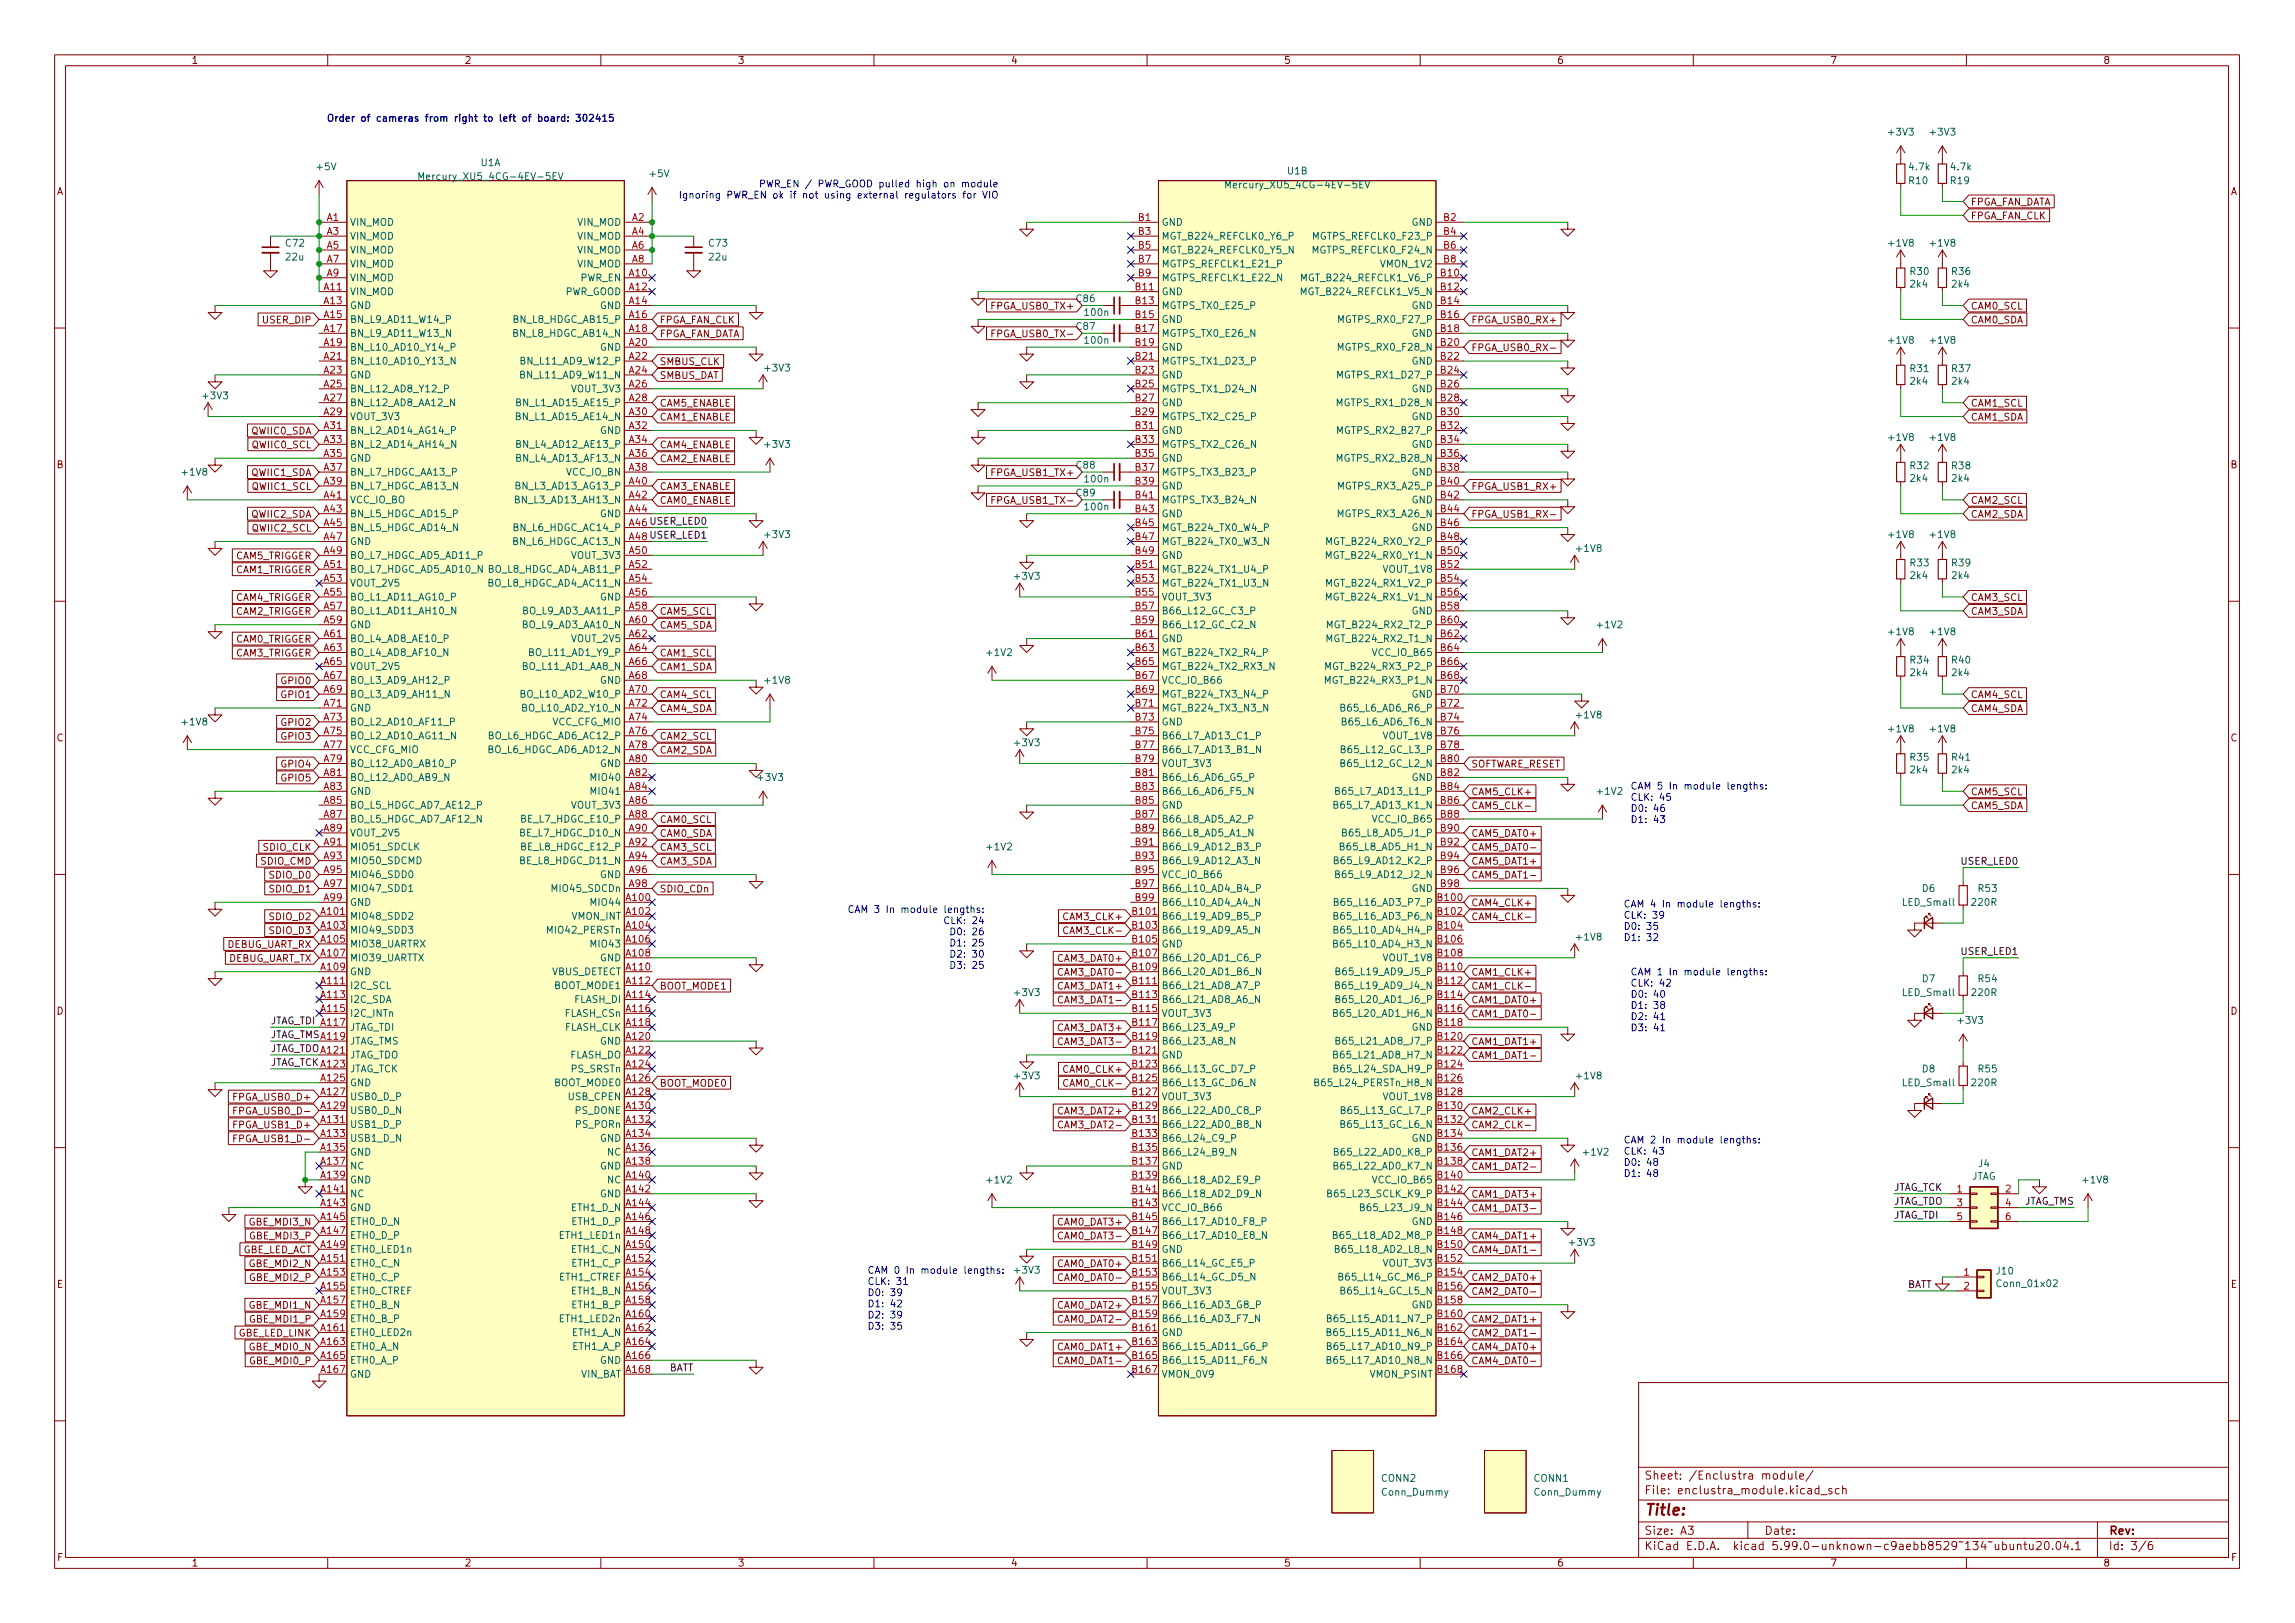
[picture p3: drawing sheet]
<svg xmlns="http://www.w3.org/2000/svg" width="420mm" height="297mm" viewBox="0 0 420 297" stroke-linecap="round" stroke-linejoin="round" font-family="sans-serif">
<defs><g id="words">
<text font-size="2.8" fill="#840000" x="301" y="277.3">Title:</text>
<g font-size="2.1" fill="#840000">
<text x="301" y="273.5">File: enclustra_module.kicad_sch</text>
<text x="301" y="270.8">Sheet: /Enclustra module/</text>
<text x="301" y="280.9">Size: A3</text>
<text x="323" y="280.9">Date:</text>
<text x="386" y="280.9">Rev:</text>
<text x="301" y="283.7">KiCad E.D.A. kicad 5.99.0-unknown-c9aebb8529~134~ubuntu20.04.1</text>
<text x="386" y="283.7">Id: 3/6</text>
</g>
<g font-size="1.8" fill="#840000">
<text x="35" y="11.7">1</text>
<text x="85" y="11.7">2</text>
<text x="135" y="11.7">3</text>
<text x="185" y="11.7">4</text>
<text x="235" y="11.7">5</text>
<text x="285" y="11.7">6</text>
<text x="335" y="11.7">7</text>
<text x="385" y="11.7">8</text>
<text x="10.3" y="35.7">A</text>
<text x="408.3" y="35.7">A</text>
<text x="360.7" y="37.6">FPGA_FAN_DATA</text>
<text x="360.7" y="40.1">FPGA_FAN_CLK</text>
<text x="48.2" y="59.2">USER_DIP</text>
<text x="120.7" y="59.2">FPGA_FAN_CLK</text>
<text x="181.9" y="56.6">FPGA_USB0_TX+</text>
<text x="269.3" y="59.2">FPGA_USB0_RX+</text>
<text x="360.7" y="56.6">CAM0_SCL</text>
<text x="360.7" y="59.2">CAM0_SDA</text>
<text x="120.7" y="61.7">FPGA_FAN_DATA</text>
<text x="182.3" y="61.7">FPGA_USB0_TX-</text>
<text x="269.3" y="64.3">FPGA_USB0_RX-</text>
<text x="120.7" y="66.8">SMBUS_CLK</text>
<text x="120.7" y="69.3">SMBUS_DAT</text>
<text x="120.7" y="77">CAM1_ENABLE</text>
<text x="120.7" y="74.4">CAM5_ENABLE</text>
<text x="360.7" y="74.4">CAM1_SCL</text>
<text x="360.7" y="77">CAM1_SDA</text>
<text x="46.1" y="79.5">QWIIC0_SDA</text>
<text x="46.3" y="82">QWIIC0_SCL</text>
<text x="120.7" y="82">CAM4_ENABLE</text>
<text x="10.3" y="85.7">B</text>
<text x="46.1" y="87.1">QWIIC1_SDA</text>
<text x="46.3" y="89.7">QWIIC1_SCL</text>
<text x="120.7" y="89.7">CAM3_ENABLE</text>
<text x="120.7" y="84.6">CAM2_ENABLE</text>
<text x="181.9" y="87.1">FPGA_USB1_TX+</text>
<text x="269.3" y="89.7">FPGA_USB1_RX+</text>
<text x="408.3" y="85.7">B</text>
<text x="46.1" y="94.7">QWIIC2_SDA</text>
<text x="120.7" y="92.2">CAM0_ENABLE</text>
<text x="182.3" y="92.2">FPGA_USB1_TX-</text>
<text x="269.3" y="94.7">FPGA_USB1_RX-</text>
<text x="360.7" y="92.2">CAM2_SCL</text>
<text x="360.7" y="94.7">CAM2_SDA</text>
<text x="46.3" y="97.3">QWIIC2_SCL</text>
<text x="43" y="102.4">CAM5_TRIGGER</text>
<text x="43" y="104.9">CAM1_TRIGGER</text>
<text x="43" y="112.5">CAM2_TRIGGER</text>
<text x="43" y="110">CAM4_TRIGGER</text>
<text x="120.7" y="112.5">CAM5_SCL</text>
<text x="360.7" y="112.5">CAM3_SDA</text>
<text x="360.7" y="110">CAM3_SCL</text>
<text x="43" y="117.6">CAM0_TRIGGER</text>
<text x="120.7" y="115.1">CAM5_SDA</text>
<text x="43" y="120.1">CAM3_TRIGGER</text>
<text x="51.7" y="125.2">GPIO0</text>
<text x="120.7" y="120.1">CAM1_SCL</text>
<text x="120.7" y="122.7">CAM1_SDA</text>
<text x="51.7" y="127.8">GPIO1</text>
<text x="120.7" y="127.8">CAM4_SCL</text>
<text x="120.7" y="130.3">CAM4_SDA</text>
<text x="360.7" y="127.8">CAM4_SCL</text>
<text x="360.7" y="130.3">CAM4_SDA</text>
<text x="10.3" y="135.7">C</text>
<text x="51.7" y="132.8">GPIO2</text>
<text x="51.7" y="135.4">GPIO3</text>
<text x="120.7" y="137.9">CAM2_SDA</text>
<text x="120.7" y="135.4">CAM2_SCL</text>
<text x="408.3" y="135.7">C</text>
<text x="51.7" y="140.5">GPIO4</text>
<text x="51.7" y="143">GPIO5</text>
<text x="269.3" y="140.5">SOFTWARE_RESET</text>
<text x="269.3" y="145.5">CAM5_CLK+</text>
<text x="269.3" y="148.1">CAM5_CLK-</text>
<text x="360.7" y="145.5">CAM5_SCL</text>
<text x="360.7" y="148.1">CAM5_SDA</text>
<text x="48.1" y="155.7">SDIO_CLK</text>
<text x="120.7" y="153.2">CAM0_SDA</text>
<text x="120.7" y="155.7">CAM3_SCL</text>
<text x="120.7" y="150.6">CAM0_SCL</text>
<text x="269.3" y="155.7">CAM5_DAT0-</text>
<text x="269.3" y="153.2">CAM5_DAT0+</text>
<text x="47.8" y="158.2">SDIO_CMD</text>
<text x="49.5" y="160.8">SDIO_D0</text>
<text x="120.7" y="158.2">CAM3_SDA</text>
<text x="269.3" y="158.2">CAM5_DAT1+</text>
<text x="269.3" y="160.8">CAM5_DAT1-</text>
<text x="49.5" y="163.3">SDIO_D1</text>
<text x="120.7" y="163.3">SDIO_CDn</text>
<text x="269.3" y="165.9">CAM4_CLK+</text>
<text x="41.4" y="173.5">DEBUG_UART_RX</text>
<text x="49.5" y="168.4">SDIO_D2</text>
<text x="49.5" y="170.9">SDIO_D3</text>
<text x="195" y="168.4">CAM3_CLK+</text>
<text x="195.5" y="170.9">CAM3_CLK-</text>
<text x="269.3" y="168.4">CAM4_CLK-</text>
<text x="41.6" y="176">DEBUG_UART_TX</text>
<text x="194" y="176">CAM3_DAT0+</text>
<text x="194.5" y="178.6">CAM3_DAT0-</text>
<text x="269.3" y="178.6">CAM1_CLK+</text>
<text x="10.3" y="185.7">D</text>
<text x="120.7" y="181.1">BOOT_MODE1</text>
<text x="194" y="181.1">CAM3_DAT1+</text>
<text x="194.5" y="183.6">CAM3_DAT1-</text>
<text x="269.3" y="181.1">CAM1_CLK-</text>
<text x="269.3" y="183.6">CAM1_DAT0+</text>
<text x="408.3" y="185.7">D</text>
<text x="194" y="188.7">CAM3_DAT3+</text>
<text x="194.5" y="191.3">CAM3_DAT3-</text>
<text x="269.3" y="186.2">CAM1_DAT0-</text>
<text x="269.3" y="191.3">CAM1_DAT1+</text>
<text x="195" y="196.3">CAM0_CLK+</text>
<text x="269.3" y="193.8">CAM1_DAT1-</text>
<text x="43.2" y="201.4">FPGA_USB0_D+</text>
<text x="43.6" y="204">FPGA_USB0_D-</text>
<text x="120.7" y="198.9">BOOT_MODE0</text>
<text x="194" y="204">CAM3_DAT2+</text>
<text x="195.5" y="198.9">CAM0_CLK-</text>
<text x="269.3" y="204">CAM2_CLK+</text>
<text x="43.2" y="206.5">FPGA_USB1_D+</text>
<text x="43.6" y="209">FPGA_USB1_D-</text>
<text x="194.5" y="206.5">CAM3_DAT2-</text>
<text x="269.3" y="206.5">CAM2_CLK-</text>
<text x="269.3" y="214.1">CAM1_DAT2-</text>
<text x="269.3" y="211.6">CAM1_DAT2+</text>
<text x="269.3" y="219.2">CAM1_DAT3+</text>
<text x="269.3" y="221.7">CAM1_DAT3-</text>
<text x="45.8" y="224.3">GBE_MDI3_N</text>
<text x="45.9" y="226.8">GBE_MDI3_P</text>
<text x="194" y="224.3">CAM0_DAT3+</text>
<text x="194.5" y="226.8">CAM0_DAT3-</text>
<text x="269.3" y="226.8">CAM4_DAT1+</text>
<text x="44.1" y="229.4">GBE_LED_ACT</text>
<text x="45.8" y="231.9">GBE_MDI2_N</text>
<text x="194" y="231.9">CAM0_DAT0+</text>
<text x="269.3" y="229.4">CAM4_DAT1-</text>
<text x="10.4" y="235.7">E</text>
<text x="45.8" y="239.5">GBE_MDI1_N</text>
<text x="45.9" y="234.4">GBE_MDI2_P</text>
<text x="194" y="239.5">CAM0_DAT2+</text>
<text x="194.5" y="234.4">CAM0_DAT0-</text>
<text x="269.3" y="237">CAM2_DAT0-</text>
<text x="269.3" y="234.4">CAM2_DAT0+</text>
<text x="408.4" y="235.7">E</text>
<text x="43.6" y="244.6">GBE_LED_LINK</text>
<text x="45.9" y="242.1">GBE_MDI1_P</text>
<text x="194.5" y="242.1">CAM0_DAT2-</text>
<text x="269.3" y="242.1">CAM2_DAT1+</text>
<text x="269.3" y="244.6">CAM2_DAT1-</text>
<text x="45.8" y="247.1">GBE_MDI0_N</text>
<text x="45.9" y="249.7">GBE_MDI0_P</text>
<text x="194" y="247.1">CAM0_DAT1+</text>
<text x="194.5" y="249.7">CAM0_DAT1-</text>
<text x="269.3" y="247.1">CAM4_DAT0+</text>
<text x="269.3" y="249.7">CAM4_DAT0-</text>
<text x="10.4" y="285.7">F</text>
<text x="35" y="286.7">1</text>
<text x="85" y="286.7">2</text>
<text x="135" y="286.7">3</text>
<text x="185" y="286.7">4</text>
<text x="235" y="286.7">5</text>
<text x="285" y="286.7">6</text>
<text x="335" y="286.7">7</text>
<text x="385" y="286.7">8</text>
<text x="408.4" y="285.7">F</text>
</g>
<g font-size="1.8" fill="#0000c2">
<text x="59.7" y="22.3">Order of cameras from right to left of board: 302415</text>
<text x="144" y="34.3">PWR_EN / PWR_GOOD pulled high on module</text>
<text x="132.4" y="36.3">Ignoring PWR_EN ok if not using external regulators for VIO</text>
<text x="298.4" y="144.5">CAM 5 In module lengths:</text>
<text x="298.4" y="146.5">CLK: 45</text>
<text x="298.4" y="148.6">D0: 46</text>
<text x="298.4" y="150.6">D1: 43</text>
<text x="158.6" y="167.1">CAM 3 In module lengths:</text>
<text x="297.2" y="166.1">CAM 4 In module lengths:</text>
<text x="173.7" y="169.1">CLK: 24</text>
<text x="175" y="171.2">D0: 26</text>
<text x="175" y="173.2">D1: 25</text>
<text x="297.2" y="168.1">CLK: 39</text>
<text x="297.2" y="170.2">D0: 35</text>
<text x="297.2" y="172.2">D1: 32</text>
<text x="175" y="175.3">D2: 30</text>
<text x="175" y="177.3">D3: 25</text>
<text x="298.4" y="178.5">CAM 1 In module lengths:</text>
<text x="298.4" y="180.5">CLK: 42</text>
<text x="298.4" y="182.6">D0: 40</text>
<text x="298.4" y="184.6">D1: 38</text>
<text x="298.4" y="186.7">D2: 41</text>
<text x="298.4" y="188.7">D3: 41</text>
<text x="297.2" y="209.3">CAM 2 In module lengths:</text>
<text x="297.2" y="211.3">CLK: 43</text>
<text x="297.2" y="213.4">D0: 48</text>
<text x="297.2" y="215.4">D1: 48</text>
<text x="158.7" y="233.1">CAM 0 In module lengths:</text>
<text x="158.7" y="235.2">CLK: 31</text>
<text x="158.7" y="237.2">D0: 39</text>
<text x="158.7" y="239.2">D1: 42</text>
<text x="158.7" y="241.3">D2: 39</text>
<text x="158.7" y="243.3">D3: 35</text>
</g>
<g font-size="1.8" fill="#006464">
<text x="345.9" y="24.8">+3V3</text>
<text x="353.5" y="24.8">+3V3</text>
<text x="58.1" y="31.2">+5V</text>
<text x="77.9" y="32.9">Mercury_XU5_4CG-4EV-5EV</text>
<text x="88" y="30.4">U1A</text>
<text x="119.1" y="32.4">+5V</text>
<text x="225.6" y="34.5">Mercury_XU5_4CG-4EV-5EV</text>
<text x="235.7" y="31.9">U1B</text>
<text x="349.6" y="33.7">R10</text>
<text x="349.6" y="31.2">4.7k</text>
<text x="357.2" y="33.7">R19</text>
<text x="357.3" y="31.2">4.7k</text>
<text x="64" y="41.3">VIN_MOD</text>
<text x="105.7" y="41.3">VIN_MOD</text>
<text x="212.6" y="41.3">GND</text>
<text x="258.5" y="41.3">GND</text>
<text x="52.4" y="45.1">C72</text>
<text x="52.4" y="47.7">22u</text>
<text x="64" y="43.9">VIN_MOD</text>
<text x="64" y="46.4">VIN_MOD</text>
<text x="105.7" y="43.9">VIN_MOD</text>
<text x="105.7" y="46.4">VIN_MOD</text>
<text x="129.8" y="45.1">C73</text>
<text x="129.9" y="47.7">22u</text>
<text x="212.6" y="43.9">MGT_B224_REFCLK0_Y6_P</text>
<text x="212.6" y="46.4">MGT_B224_REFCLK0_Y5_N</text>
<text x="240.7" y="46.4">MGTPS_REFCLK0_F24_N</text>
<text x="240.8" y="43.9">MGTPS_REFCLK0_F23_P</text>
<text x="345.9" y="45.1">+1V8</text>
<text x="353.5" y="45.1">+1V8</text>
<text x="64" y="48.9">VIN_MOD</text>
<text x="64" y="51.5">VIN_MOD</text>
<text x="105.7" y="48.9">VIN_MOD</text>
<text x="106.2" y="51.5">PWR_EN</text>
<text x="212.6" y="48.9">MGTPS_REFCLK1_E21_P</text>
<text x="212.6" y="51.5">MGTPS_REFCLK1_E22_N</text>
<text x="238.8" y="51.5">MGT_B224_REFCLK1_V6_P</text>
<text x="252.9" y="48.9">VMON_1V2</text>
<text x="349.8" y="50.3">R30</text>
<text x="349.8" y="52.6">2k4</text>
<text x="357.4" y="50.3">R36</text>
<text x="357.4" y="52.6">2k4</text>
<text x="64" y="54">VIN_MOD</text>
<text x="64" y="56.6">GND</text>
<text x="64" y="59.1">BN_L9_AD11_W14_P</text>
<text x="94.3" y="59.1">BN_L8_HDGC_AB15_P</text>
<text x="103.3" y="54">PWR_GOOD</text>
<text x="109.9" y="56.6">GND</text>
<text x="197.1" y="55.3">C86</text>
<text x="198.7" y="57.8">100n</text>
<text x="212.6" y="54">GND</text>
<text x="212.6" y="56.6">MGTPS_TX0_E25_P</text>
<text x="212.6" y="59.1">GND</text>
<text x="238.7" y="54">MGT_B224_REFCLK1_V5_N</text>
<text x="245.5" y="59.1">MGTPS_RX0_F27_P</text>
<text x="258.5" y="56.6">GND</text>
<text x="64" y="61.6">BN_L9_AD11_W13_N</text>
<text x="64" y="64.2">BN_L10_AD10_Y14_P</text>
<text x="94.2" y="61.6">BN_L8_HDGC_AB14_N</text>
<text x="109.9" y="64.2">GND</text>
<text x="197.1" y="60.4">C87</text>
<text x="198.7" y="62.9">100n</text>
<text x="212.6" y="61.6">MGTPS_TX0_E26_N</text>
<text x="212.6" y="64.2">GND</text>
<text x="245.4" y="64.2">MGTPS_RX0_F28_N</text>
<text x="258.5" y="61.6">GND</text>
<text x="345.9" y="62.9">+1V8</text>
<text x="353.5" y="62.9">+1V8</text>
<text x="64" y="66.7">BN_L10_AD10_Y13_N</text>
<text x="64" y="69.3">GND</text>
<text x="64" y="71.8">BN_L12_AD8_Y12_P</text>
<text x="95.8" y="69.3">BN_L11_AD9_W11_N</text>
<text x="95.9" y="66.7">BN_L11_AD9_W12_P</text>
<text x="104.7" y="71.8">VOUT_3V3</text>
<text x="140.2" y="68">+3V3</text>
<text x="212.6" y="66.7">MGTPS_TX1_D23_P</text>
<text x="212.6" y="69.3">GND</text>
<text x="212.6" y="71.8">MGTPS_TX1_D24_N</text>
<text x="245.3" y="69.3">MGTPS_RX1_D27_P</text>
<text x="258.5" y="66.7">GND</text>
<text x="258.5" y="71.8">GND</text>
<text x="349.8" y="68.1">R31</text>
<text x="349.8" y="70.4">2k4</text>
<text x="357.4" y="68.1">R37</text>
<text x="357.4" y="70.4">2k4</text>
<text x="37.3" y="73.1">+3V3</text>
<text x="64" y="74.3">BN_L12_AD8_AA12_N</text>
<text x="64" y="76.9">VOUT_3V3</text>
<text x="95" y="76.9">BN_L1_AD15_AE14_N</text>
<text x="95.1" y="74.3">BN_L1_AD15_AE15_P</text>
<text x="212.6" y="74.3">GND</text>
<text x="212.6" y="76.9">MGTPS_TX2_C25_P</text>
<text x="245.2" y="74.3">MGTPS_RX1_D28_N</text>
<text x="258.5" y="76.9">GND</text>
<text x="64" y="79.4">BN_L2_AD14_AG14_P</text>
<text x="64" y="82">BN_L2_AD14_AH14_N</text>
<text x="95.1" y="82">BN_L4_AD12_AE13_P</text>
<text x="109.9" y="79.4">GND</text>
<text x="140.2" y="82">+3V3</text>
<text x="212.6" y="79.4">GND</text>
<text x="212.6" y="82">MGTPS_TX2_C26_N</text>
<text x="245.3" y="79.4">MGTPS_RX2_B27_P</text>
<text x="258.5" y="82">GND</text>
<text x="345.9" y="80.7">+1V8</text>
<text x="353.5" y="80.7">+1V8</text>
<text x="33.5" y="87">+1V8</text>
<text x="64" y="84.5">GND</text>
<text x="64" y="87">BN_L7_HDGC_AA13_P</text>
<text x="64" y="89.6">BN_L7_HDGC_AB13_N</text>
<text x="94.9" y="89.6">BN_L3_AD13_AG13_P</text>
<text x="95.1" y="84.5">BN_L4_AD13_AF13_N</text>
<text x="103.7" y="87">VCC_IO_BN</text>
<text x="197.1" y="85.8">C88</text>
<text x="198.7" y="88.3">100n</text>
<text x="212.6" y="84.5">GND</text>
<text x="212.6" y="87">MGTPS_TX3_B23_P</text>
<text x="212.6" y="89.6">GND</text>
<text x="245.2" y="84.5">MGTPS_RX2_B28_N</text>
<text x="245.3" y="89.6">MGTPS_RX3_A25_P</text>
<text x="258.5" y="87">GND</text>
<text x="349.8" y="85.9">R32</text>
<text x="349.8" y="88.2">2k4</text>
<text x="357.4" y="85.9">R38</text>
<text x="357.4" y="88.2">2k4</text>
<text x="64" y="92.1">VCC_IO_BO</text>
<text x="64" y="94.7">BN_L5_HDGC_AD15_P</text>
<text x="94.9" y="92.1">BN_L3_AD13_AH13_N</text>
<text x="109.9" y="94.7">GND</text>
<text x="197.1" y="90.8">C89</text>
<text x="198.7" y="93.4">100n</text>
<text x="212.6" y="92.1">MGTPS_TX3_B24_N</text>
<text x="212.6" y="94.7">GND</text>
<text x="245.2" y="94.7">MGTPS_RX3_A26_N</text>
<text x="258.5" y="92.1">GND</text>
<text x="64" y="97.2">BN_L5_HDGC_AD14_N</text>
<text x="64" y="99.7">GND</text>
<text x="94.2" y="99.7">BN_L6_HDGC_AC13_N</text>
<text x="94.3" y="97.2">BN_L6_HDGC_AC14_P</text>
<text x="140.2" y="98.5">+3V3</text>
<text x="212.6" y="97.2">MGT_B224_TX0_W4_P</text>
<text x="212.6" y="99.7">MGT_B224_TX0_W3_N</text>
<text x="243.5" y="99.7">MGT_B224_RX0_Y2_P</text>
<text x="258.5" y="97.2">GND</text>
<text x="288.7" y="101">+1V8</text>
<text x="345.9" y="98.5">+1V8</text>
<text x="353.5" y="98.5">+1V8</text>
<text x="64" y="102.3">BO_L7_HDGC_AD5_AD11_P</text>
<text x="64" y="104.8">BO_L7_HDGC_AD5_AD10_N</text>
<text x="64" y="107.4">VOUT_2V5</text>
<text x="89.6" y="107.4">BO_L8_HDGC_AD4_AC11_N</text>
<text x="89.7" y="104.8">BO_L8_HDGC_AD4_AB11_P</text>
<text x="104.7" y="102.3">VOUT_3V3</text>
<text x="185.9" y="106.1">+3V3</text>
<text x="212.6" y="102.3">GND</text>
<text x="212.6" y="104.8">MGT_B224_TX1_U4_P</text>
<text x="212.6" y="107.4">MGT_B224_TX1_U3_N</text>
<text x="243.4" y="102.3">MGT_B224_RX0_Y1_N</text>
<text x="243.5" y="107.4">MGT_B224_RX1_V2_P</text>
<text x="253.3" y="104.8">VOUT_1V8</text>
<text x="349.8" y="103.6">R33</text>
<text x="349.8" y="106">2k4</text>
<text x="357.4" y="103.6">R39</text>
<text x="357.4" y="106">2k4</text>
<text x="64" y="109.9">BO_L1_AD11_AG10_P</text>
<text x="64" y="112.4">BO_L1_AD11_AH10_N</text>
<text x="95.9" y="112.4">BO_L9_AD3_AA11_P</text>
<text x="109.9" y="109.9">GND</text>
<text x="212.6" y="109.9">VOUT_3V3</text>
<text x="212.6" y="112.4">B66_L12_GC_C3_P</text>
<text x="243.4" y="109.9">MGT_B224_RX1_V1_N</text>
<text x="258.5" y="112.4">GND</text>
<text x="64" y="115">GND</text>
<text x="64" y="117.5">BO_L4_AD8_AE10_P</text>
<text x="95.8" y="115">BO_L9_AD3_AA10_N</text>
<text x="104.7" y="117.5">VOUT_2V5</text>
<text x="212.6" y="115">B66_L12_GC_C2_N</text>
<text x="212.6" y="117.5">GND</text>
<text x="243.5" y="117.5">MGT_B224_RX2_T1_N</text>
<text x="243.6" y="115">MGT_B224_RX2_T2_P</text>
<text x="292.5" y="115">+1V2</text>
<text x="345.9" y="116.2">+1V8</text>
<text x="353.5" y="116.2">+1V8</text>
<text x="64" y="120.1">BO_L4_AD8_AF10_N</text>
<text x="64" y="122.6">VOUT_2V5</text>
<text x="64" y="125.1">BO_L3_AD9_AH12_P</text>
<text x="95.8" y="122.6">BO_L11_AD1_AA8_N</text>
<text x="97.3" y="120.1">BO_L11_AD1_Y9_P</text>
<text x="109.9" y="125.1">GND</text>
<text x="140.2" y="125.1">+1V8</text>
<text x="180.8" y="120.1">+1V2</text>
<text x="212.6" y="120.1">MGT_B224_TX2_R4_P</text>
<text x="212.6" y="122.6">MGT_B224_TX2_RX3_N</text>
<text x="212.6" y="125.1">VCC_IO_B66</text>
<text x="243.4" y="125.1">MGT_B224_RX3_P1_N</text>
<text x="243.5" y="122.6">MGT_B224_RX3_P2_P</text>
<text x="251.6" y="120.1">VCC_IO_B65</text>
<text x="349.8" y="121.4">R34</text>
<text x="349.8" y="123.7">2k4</text>
<text x="357.4" y="121.4">R40</text>
<text x="357.4" y="123.7">2k4</text>
<text x="64" y="127.7">BO_L3_AD9_AH11_N</text>
<text x="64" y="130.2">GND</text>
<text x="95.8" y="127.7">BO_L10_AD2_W10_P</text>
<text x="96.2" y="130.2">BO_L10_AD2_Y10_N</text>
<text x="212.6" y="127.7">MGT_B224_TX3_N4_P</text>
<text x="212.6" y="130.2">MGT_B224_TX3_N3_N</text>
<text x="246.2" y="130.2">B65_L6_AD6_R6_P</text>
<text x="258.5" y="127.7">GND</text>
<text x="288.7" y="131.5">+1V8</text>
<text x="33.5" y="132.8">+1V8</text>
<text x="64" y="132.8">BO_L2_AD10_AF11_P</text>
<text x="64" y="135.3">BO_L2_AD10_AG11_N</text>
<text x="64" y="137.8">VCC_CFG_MIO</text>
<text x="89.6" y="137.8">BO_L6_HDGC_AD6_AD12_N</text>
<text x="89.7" y="135.3">BO_L6_HDGC_AD6_AC12_P</text>
<text x="101" y="132.8">VCC_CFG_MIO</text>
<text x="185.9" y="136.6">+3V3</text>
<text x="212.6" y="132.8">GND</text>
<text x="212.6" y="135.3">B66_L7_AD13_C1_P</text>
<text x="212.6" y="137.8">B66_L7_AD13_B1_N</text>
<text x="246.3" y="137.8">B65_L12_GC_L3_P</text>
<text x="246.3" y="132.8">B65_L6_AD6_T6_N</text>
<text x="253.3" y="135.3">VOUT_1V8</text>
<text x="345.9" y="134">+1V8</text>
<text x="353.5" y="134">+1V8</text>
<text x="64" y="140.4">BO_L12_AD0_AB10_P</text>
<text x="64" y="142.9">BO_L12_AD0_AB9_N</text>
<text x="108.5" y="142.9">MIO40</text>
<text x="109.9" y="140.4">GND</text>
<text x="138.9" y="142.9">+3V3</text>
<text x="212.6" y="140.4">VOUT_3V3</text>
<text x="212.6" y="142.9">B66_L6_AD6_G5_P</text>
<text x="246.2" y="140.4">B65_L12_GC_L2_N</text>
<text x="258.5" y="142.9">GND</text>
<text x="349.8" y="139.2">R35</text>
<text x="349.8" y="141.5">2k4</text>
<text x="357.4" y="139.2">R41</text>
<text x="357.4" y="141.5">2k4</text>
<text x="64" y="145.5">GND</text>
<text x="64" y="148">BO_L5_HDGC_AD7_AE12_P</text>
<text x="104.7" y="148">VOUT_3V3</text>
<text x="108.5" y="145.5">MIO41</text>
<text x="212.6" y="145.5">B66_L6_AD6_F5_N</text>
<text x="212.6" y="148">GND</text>
<text x="245.1" y="148">B65_L7_AD13_K1_N</text>
<text x="245.4" y="145.5">B65_L7_AD13_L1_P</text>
<text x="292.5" y="145.5">+1V2</text>
<text x="64" y="150.5">BO_L5_HDGC_AD7_AF12_N</text>
<text x="64" y="153.1">VOUT_2V5</text>
<text x="64" y="155.6">MIO51_SDCLK</text>
<text x="95.6" y="153.1">BE_L7_HDGC_D10_N</text>
<text x="95.8" y="150.5">BE_L7_HDGC_E10_P</text>
<text x="95.8" y="155.6">BE_L8_HDGC_E12_P</text>
<text x="180.8" y="155.6">+1V2</text>
<text x="212.6" y="150.5">B66_L8_AD5_A2_P</text>
<text x="212.6" y="153.1">B66_L8_AD5_A1_N</text>
<text x="212.6" y="155.6">B66_L9_AD12_B3_P</text>
<text x="246.1" y="155.6">B65_L8_AD5_H1_N</text>
<text x="246.5" y="153.1">B65_L8_AD5_J1_P</text>
<text x="251.6" y="150.5">VCC_IO_B65</text>
<text x="64" y="158.2">MIO50_SDCMD</text>
<text x="64" y="160.7">MIO46_SDD0</text>
<text x="95.6" y="158.2">BE_L8_HDGC_D11_N</text>
<text x="109.9" y="160.7">GND</text>
<text x="212.6" y="158.2">B66_L9_AD12_A3_N</text>
<text x="212.6" y="160.7">VCC_IO_B66</text>
<text x="245.2" y="158.2">B65_L9_AD12_K2_P</text>
<text x="245.4" y="160.7">B65_L9_AD12_J2_N</text>
<text x="64" y="163.2">MIO47_SDD1</text>
<text x="64" y="165.8">GND</text>
<text x="101.4" y="163.2">MIO45_SDCDn</text>
<text x="108.5" y="165.8">MIO44</text>
<text x="212.6" y="163.2">B66_L10_AD4_B4_P</text>
<text x="212.6" y="165.8">B66_L10_AD4_A4_N</text>
<text x="245.3" y="165.8">B65_L16_AD3_P7_P</text>
<text x="258.5" y="163.2">GND</text>
<text x="348.4" y="165.8">LED_Small</text>
<text x="351.9" y="163.2">D6</text>
<text x="361.1" y="165.8">220R</text>
<text x="362.3" y="163.2">R53</text>
<text x="64" y="168.3">MIO48_SDD2</text>
<text x="64" y="170.9">MIO49_SDD3</text>
<text x="64" y="173.4">MIO38_UARTRX</text>
<text x="100.5" y="170.9">MIO42_PERSTn</text>
<text x="104.7" y="168.3">VMON_INT</text>
<text x="108.5" y="173.4">MIO43</text>
<text x="212.6" y="168.3">B66_L19_AD9_B5_P</text>
<text x="212.6" y="170.9">B66_L19_AD9_A5_N</text>
<text x="212.6" y="173.4">GND</text>
<text x="245.1" y="173.4">B65_L10_AD4_H3_N</text>
<text x="245.2" y="168.3">B65_L16_AD3_P6_N</text>
<text x="245.2" y="170.9">B65_L10_AD4_H4_P</text>
<text x="288.7" y="172.1">+1V8</text>
<text x="64" y="175.9">MIO39_UARTTX</text>
<text x="64" y="178.5">GND</text>
<text x="100.8" y="178.5">VBUS_DETECT</text>
<text x="109.9" y="175.9">GND</text>
<text x="212.6" y="175.9">B66_L20_AD1_C6_P</text>
<text x="212.6" y="178.5">B66_L20_AD1_B6_N</text>
<text x="245.5" y="178.5">B65_L19_AD9_J5_P</text>
<text x="253.3" y="175.9">VOUT_1V8</text>
<text x="351.9" y="179.7">D7</text>
<text x="362.3" y="179.7">R54</text>
<text x="64" y="181">I2C_SCL</text>
<text x="64" y="183.6">I2C_SDA</text>
<text x="101.4" y="181">BOOT_MODE1</text>
<text x="105.1" y="183.6">FLASH_DI</text>
<text x="185.9" y="182.3">+3V3</text>
<text x="212.6" y="181">B66_L21_AD8_A7_P</text>
<text x="212.6" y="183.6">B66_L21_AD8_A6_N</text>
<text x="245.4" y="181">B65_L19_AD9_J4_N</text>
<text x="245.5" y="183.6">B65_L20_AD1_J6_P</text>
<text x="348.4" y="182.3">LED_Small</text>
<text x="361.1" y="182.3">220R</text>
<text x="64" y="186.1">I2C_INTn</text>
<text x="64" y="188.6">JTAG_TDI</text>
<text x="64" y="191.2">JTAG_TMS</text>
<text x="103.3" y="188.6">FLASH_CLK</text>
<text x="103.4" y="186.1">FLASH_CSn</text>
<text x="109.9" y="191.2">GND</text>
<text x="212.6" y="186.1">VOUT_3V3</text>
<text x="212.6" y="188.6">B66_L23_A9_P</text>
<text x="212.6" y="191.2">B66_L23_A8_N</text>
<text x="245.1" y="186.1">B65_L20_AD1_H6_N</text>
<text x="245.5" y="191.2">B65_L21_AD8_J7_P</text>
<text x="258.5" y="188.6">GND</text>
<text x="358.6" y="187.4">+3V3</text>
<text x="64" y="193.7">JTAG_TDO</text>
<text x="64" y="196.3">JTAG_TCK</text>
<text x="104.3" y="193.7">FLASH_DO</text>
<text x="104.7" y="196.3">PS_SRSTn</text>
<text x="185.9" y="197.5">+3V3</text>
<text x="212.6" y="193.7">GND</text>
<text x="212.6" y="196.3">B66_L13_GC_D7_P</text>
<text x="245" y="196.3">B65_L24_SDA_H9_P</text>
<text x="245.1" y="193.7">B65_L21_AD8_H7_N</text>
<text x="288.7" y="197.5">+1V8</text>
<text x="351.9" y="196.3">D8</text>
<text x="362.3" y="196.3">R55</text>
<text x="64" y="198.8">GND</text>
<text x="64" y="201.3">USB0_D_P</text>
<text x="64" y="203.9">USB0_D_N</text>
<text x="101.4" y="198.8">BOOT_MODE0</text>
<text x="104.2" y="201.3">USB_CPEN</text>
<text x="105.3" y="203.9">PS_DONE</text>
<text x="212.6" y="198.8">B66_L13_GC_D6_N</text>
<text x="212.6" y="201.3">VOUT_3V3</text>
<text x="212.6" y="203.9">B66_L22_AD0_C8_P</text>
<text x="241.6" y="198.8">B65_L24_PERSTn_H8_N</text>
<text x="246.3" y="203.9">B65_L13_GC_L7_P</text>
<text x="253.3" y="201.3">VOUT_1V8</text>
<text x="348.4" y="198.8">LED_Small</text>
<text x="361.1" y="198.8">220R</text>
<text x="64" y="206.4">USB1_D_P</text>
<text x="64" y="209">USB1_D_N</text>
<text x="105.5" y="206.4">PS_PORn</text>
<text x="109.9" y="209">GND</text>
<text x="212.6" y="206.4">B66_L22_AD0_B8_N</text>
<text x="212.6" y="209">B66_L24_C9_P</text>
<text x="246.2" y="206.4">B65_L13_GC_L6_N</text>
<text x="258.5" y="209">GND</text>
<text x="64" y="211.5">GND</text>
<text x="64" y="214">NC</text>
<text x="109.9" y="214">GND</text>
<text x="111.2" y="211.5">NC</text>
<text x="212.6" y="211.5">B66_L24_B9_N</text>
<text x="212.6" y="214">GND</text>
<text x="245.1" y="214">B65_L22_AD0_K7_N</text>
<text x="245.2" y="211.5">B65_L22_AD0_K8_P</text>
<text x="290" y="211.5">+1V2</text>
<text x="360.9" y="215.9">JTAG</text>
<text x="362.2" y="213.6">J4</text>
<text x="64" y="216.6">GND</text>
<text x="64" y="219.1">NC</text>
<text x="64" y="221.7">GND</text>
<text x="104.7" y="221.7">ETH1_D_N</text>
<text x="109.9" y="219.1">GND</text>
<text x="111.2" y="216.6">NC</text>
<text x="180.8" y="216.6">+1V2</text>
<text x="212.6" y="216.6">B66_L18_AD2_E9_P</text>
<text x="212.6" y="219.1">B66_L18_AD2_D9_N</text>
<text x="212.6" y="221.7">VCC_IO_B66</text>
<text x="243.9" y="219.1">B65_L23_SCLK_K9_P</text>
<text x="249.9" y="221.7">B65_L23_J9_N</text>
<text x="251.6" y="216.6">VCC_IO_B65</text>
<text x="381.4" y="216.6">+1V8</text>
<text x="64" y="224.2">ETH0_D_N</text>
<text x="64" y="226.7">ETH0_D_P</text>
<text x="102.7" y="226.7">ETH1_LED1n</text>
<text x="104.8" y="224.2">ETH1_D_P</text>
<text x="212.6" y="224.2">B66_L17_AD10_F8_P</text>
<text x="212.6" y="226.7">B66_L17_AD10_E8_N</text>
<text x="245" y="226.7">B65_L18_AD2_M8_P</text>
<text x="258.5" y="224.2">GND</text>
<text x="64" y="229.3">ETH0_LED1n</text>
<text x="64" y="231.8">ETH0_C_N</text>
<text x="104.7" y="229.3">ETH1_C_N</text>
<text x="104.8" y="231.8">ETH1_C_P</text>
<text x="185.9" y="233.1">+3V3</text>
<text x="212.6" y="229.3">GND</text>
<text x="212.6" y="231.8">B66_L14_GC_E5_P</text>
<text x="245.3" y="229.3">B65_L18_AD2_L8_N</text>
<text x="253.3" y="231.8">VOUT_3V3</text>
<text x="287.5" y="228">+3V3</text>
<text x="365.5" y="233.3">J10</text>
<text x="64" y="234.4">ETH0_C_P</text>
<text x="64" y="236.9">ETH0_CTREF</text>
<text x="64" y="239.4">ETH0_B_N</text>
<text x="102.4" y="234.4">ETH1_CTREF</text>
<text x="104.7" y="236.9">ETH1_B_N</text>
<text x="104.8" y="239.4">ETH1_B_P</text>
<text x="212.6" y="234.4">B66_L14_GC_D5_N</text>
<text x="212.6" y="236.9">VOUT_3V3</text>
<text x="212.6" y="239.4">B66_L16_AD3_G8_P</text>
<text x="245.9" y="234.4">B65_L14_GC_M6_P</text>
<text x="246.2" y="236.9">B65_L14_GC_L5_N</text>
<text x="258.5" y="239.4">GND</text>
<text x="365.9" y="235.6">Conn_01x02</text>
<text x="64" y="242">ETH0_B_P</text>
<text x="64" y="244.5">ETH0_LED2n</text>
<text x="102.7" y="242">ETH1_LED2n</text>
<text x="104.7" y="244.5">ETH1_A_N</text>
<text x="212.6" y="242">B66_L16_AD3_F7_N</text>
<text x="212.6" y="244.5">GND</text>
<text x="244.1" y="244.5">B65_L15_AD11_N6_N</text>
<text x="244.2" y="242">B65_L15_AD11_N7_P</text>
<text x="64" y="247.1">ETH0_A_N</text>
<text x="64" y="249.6">ETH0_A_P</text>
<text x="104.8" y="247.1">ETH1_A_P</text>
<text x="109.9" y="249.6">GND</text>
<text x="212.6" y="247.1">B66_L15_AD11_G6_P</text>
<text x="212.6" y="249.6">B66_L15_AD11_F6_N</text>
<text x="244.1" y="249.6">B65_L17_AD10_N8_N</text>
<text x="244.2" y="247.1">B65_L17_AD10_N9_P</text>
<text x="64" y="252.1">GND</text>
<text x="106.2" y="252.1">VIN_BAT</text>
<text x="212.6" y="252.1">VMON_0V9</text>
<text x="250.9" y="252.1">VMON_PSINT</text>
<text x="252.9" y="271.2">CONN2</text>
<text x="253" y="273.7">Conn_Dummy</text>
<text x="280.9" y="271.2">CONN1</text>
<text x="281" y="273.7">Conn_Dummy</text>
</g>
<g font-size="1.8" fill="#a90000">
<text x="59.8" y="40.4">A1</text>
<text x="115.7" y="40.4">A2</text>
<text x="208.4" y="40.4">B1</text>
<text x="264.3" y="40.4">B2</text>
<text x="59.8" y="43">A3</text>
<text x="59.8" y="45.5">A5</text>
<text x="115.7" y="43">A4</text>
<text x="115.7" y="45.5">A6</text>
<text x="208.4" y="43">B3</text>
<text x="208.4" y="45.5">B5</text>
<text x="264.3" y="43">B4</text>
<text x="264.3" y="45.5">B6</text>
<text x="59.3" y="53.1">A11</text>
<text x="59.8" y="48">A7</text>
<text x="59.8" y="50.6">A9</text>
<text x="115.2" y="50.6">A10</text>
<text x="115.2" y="53.1">A12</text>
<text x="115.7" y="48">A8</text>
<text x="207.9" y="53.1">B11</text>
<text x="208.4" y="48">B7</text>
<text x="208.4" y="50.6">B9</text>
<text x="263.8" y="50.6">B10</text>
<text x="263.8" y="53.1">B12</text>
<text x="264.3" y="48">B8</text>
<text x="59.3" y="55.7">A13</text>
<text x="59.3" y="58.2">A15</text>
<text x="115.2" y="55.7">A14</text>
<text x="115.2" y="58.2">A16</text>
<text x="207.9" y="55.7">B13</text>
<text x="207.9" y="58.2">B15</text>
<text x="263.8" y="55.7">B14</text>
<text x="263.8" y="58.2">B16</text>
<text x="59.3" y="60.7">A17</text>
<text x="59.3" y="63.3">A19</text>
<text x="59.3" y="65.8">A21</text>
<text x="115.2" y="60.7">A18</text>
<text x="115.2" y="63.3">A20</text>
<text x="115.2" y="65.8">A22</text>
<text x="207.9" y="60.7">B17</text>
<text x="207.9" y="63.3">B19</text>
<text x="207.9" y="65.8">B21</text>
<text x="263.8" y="60.7">B18</text>
<text x="263.8" y="63.3">B20</text>
<text x="263.8" y="65.8">B22</text>
<text x="59.3" y="68.4">A23</text>
<text x="59.3" y="70.9">A25</text>
<text x="115.2" y="68.4">A24</text>
<text x="115.2" y="70.9">A26</text>
<text x="207.9" y="68.4">B23</text>
<text x="207.9" y="70.9">B25</text>
<text x="263.8" y="68.4">B24</text>
<text x="263.8" y="70.9">B26</text>
<text x="59.3" y="73.4">A27</text>
<text x="59.3" y="76">A29</text>
<text x="115.2" y="73.4">A28</text>
<text x="115.2" y="76">A30</text>
<text x="207.9" y="73.4">B27</text>
<text x="207.9" y="76">B29</text>
<text x="263.8" y="73.4">B28</text>
<text x="263.8" y="76">B30</text>
<text x="59.3" y="78.5">A31</text>
<text x="59.3" y="81.1">A33</text>
<text x="59.3" y="83.6">A35</text>
<text x="115.2" y="78.5">A32</text>
<text x="115.2" y="81.1">A34</text>
<text x="115.2" y="83.6">A36</text>
<text x="207.9" y="78.5">B31</text>
<text x="207.9" y="81.1">B33</text>
<text x="207.9" y="83.6">B35</text>
<text x="263.8" y="78.5">B32</text>
<text x="263.8" y="81.1">B34</text>
<text x="263.8" y="83.6">B36</text>
<text x="59.3" y="86.1">A37</text>
<text x="59.3" y="88.7">A39</text>
<text x="115.2" y="86.1">A38</text>
<text x="115.2" y="88.7">A40</text>
<text x="207.9" y="86.1">B37</text>
<text x="207.9" y="88.7">B39</text>
<text x="263.8" y="86.1">B38</text>
<text x="263.8" y="88.7">B40</text>
<text x="59.3" y="91.2">A41</text>
<text x="59.3" y="93.8">A43</text>
<text x="115.2" y="91.2">A42</text>
<text x="115.2" y="93.8">A44</text>
<text x="207.9" y="91.2">B41</text>
<text x="207.9" y="93.8">B43</text>
<text x="263.8" y="91.2">B42</text>
<text x="263.8" y="93.8">B44</text>
<text x="59.3" y="96.3">A45</text>
<text x="59.3" y="98.8">A47</text>
<text x="59.3" y="101.4">A49</text>
<text x="115.2" y="101.4">A50</text>
<text x="207.9" y="96.3">B45</text>
<text x="207.9" y="98.8">B47</text>
<text x="207.9" y="101.4">B49</text>
<text x="263.8" y="96.3">B46</text>
<text x="263.8" y="98.8">B48</text>
<text x="263.8" y="101.4">B50</text>
<text x="59.3" y="103.9">A51</text>
<text x="59.3" y="106.5">A53</text>
<text x="115.2" y="103.9">A52</text>
<text x="115.2" y="106.5">A54</text>
<text x="207.9" y="103.9">B51</text>
<text x="207.9" y="106.5">B53</text>
<text x="263.8" y="103.9">B52</text>
<text x="263.8" y="106.5">B54</text>
<text x="59.3" y="109">A55</text>
<text x="59.3" y="111.5">A57</text>
<text x="115.2" y="109">A56</text>
<text x="115.2" y="111.5">A58</text>
<text x="207.9" y="109">B55</text>
<text x="207.9" y="111.5">B57</text>
<text x="263.8" y="109">B56</text>
<text x="263.8" y="111.5">B58</text>
<text x="59.3" y="114.1">A59</text>
<text x="59.3" y="116.6">A61</text>
<text x="59.3" y="119.2">A63</text>
<text x="115.2" y="114.1">A60</text>
<text x="115.2" y="116.6">A62</text>
<text x="115.2" y="119.2">A64</text>
<text x="207.9" y="114.1">B59</text>
<text x="207.9" y="116.6">B61</text>
<text x="207.9" y="119.2">B63</text>
<text x="263.8" y="114.1">B60</text>
<text x="263.8" y="116.6">B62</text>
<text x="263.8" y="119.2">B64</text>
<text x="59.3" y="121.7">A65</text>
<text x="59.3" y="124.2">A67</text>
<text x="115.2" y="121.7">A66</text>
<text x="115.2" y="124.2">A68</text>
<text x="207.9" y="121.7">B65</text>
<text x="207.9" y="124.2">B67</text>
<text x="263.8" y="121.7">B66</text>
<text x="263.8" y="124.2">B68</text>
<text x="59.3" y="126.8">A69</text>
<text x="59.3" y="129.3">A71</text>
<text x="59.3" y="131.9">A73</text>
<text x="115.2" y="126.8">A70</text>
<text x="115.2" y="129.3">A72</text>
<text x="115.2" y="131.9">A74</text>
<text x="207.9" y="126.8">B69</text>
<text x="207.9" y="129.3">B71</text>
<text x="207.9" y="131.9">B73</text>
<text x="263.8" y="126.8">B70</text>
<text x="263.8" y="129.3">B72</text>
<text x="263.8" y="131.9">B74</text>
<text x="59.3" y="134.4">A75</text>
<text x="59.3" y="136.9">A77</text>
<text x="115.2" y="134.4">A76</text>
<text x="115.2" y="136.9">A78</text>
<text x="207.9" y="134.4">B75</text>
<text x="207.9" y="136.9">B77</text>
<text x="263.8" y="134.4">B76</text>
<text x="263.8" y="136.9">B78</text>
<text x="59.3" y="139.5">A79</text>
<text x="59.3" y="142">A81</text>
<text x="115.2" y="139.5">A80</text>
<text x="115.2" y="142">A82</text>
<text x="207.9" y="139.5">B79</text>
<text x="207.9" y="142">B81</text>
<text x="263.8" y="139.5">B80</text>
<text x="263.8" y="142">B82</text>
<text x="59.3" y="144.6">A83</text>
<text x="59.3" y="147.1">A85</text>
<text x="59.3" y="149.6">A87</text>
<text x="115.2" y="144.6">A84</text>
<text x="115.2" y="147.1">A86</text>
<text x="115.2" y="149.6">A88</text>
<text x="207.9" y="144.6">B83</text>
<text x="207.9" y="147.1">B85</text>
<text x="207.9" y="149.6">B87</text>
<text x="263.8" y="144.6">B84</text>
<text x="263.8" y="147.1">B86</text>
<text x="263.8" y="149.6">B88</text>
<text x="59.3" y="152.2">A89</text>
<text x="59.3" y="154.7">A91</text>
<text x="115.2" y="152.2">A90</text>
<text x="115.2" y="154.7">A92</text>
<text x="207.9" y="152.2">B89</text>
<text x="207.9" y="154.7">B91</text>
<text x="263.8" y="152.2">B90</text>
<text x="263.8" y="154.7">B92</text>
<text x="59.3" y="157.3">A93</text>
<text x="59.3" y="159.8">A95</text>
<text x="115.2" y="157.3">A94</text>
<text x="115.2" y="159.8">A96</text>
<text x="207.9" y="157.3">B93</text>
<text x="207.9" y="159.8">B95</text>
<text x="263.8" y="157.3">B94</text>
<text x="263.8" y="159.8">B96</text>
<text x="58.8" y="167.4">A101</text>
<text x="59.3" y="162.3">A97</text>
<text x="59.3" y="164.9">A99</text>
<text x="114.7" y="164.9">A100</text>
<text x="114.7" y="167.4">A102</text>
<text x="115.2" y="162.3">A98</text>
<text x="207.4" y="167.4">B101</text>
<text x="207.9" y="162.3">B97</text>
<text x="207.9" y="164.9">B99</text>
<text x="263.3" y="164.9">B100</text>
<text x="263.3" y="167.4">B102</text>
<text x="263.8" y="162.3">B98</text>
<text x="58.8" y="170">A103</text>
<text x="58.8" y="172.5">A105</text>
<text x="114.7" y="170">A104</text>
<text x="114.7" y="172.5">A106</text>
<text x="207.4" y="170">B103</text>
<text x="207.4" y="172.5">B105</text>
<text x="263.3" y="170">B104</text>
<text x="263.3" y="172.5">B106</text>
<text x="58.8" y="175">A107</text>
<text x="58.8" y="177.6">A109</text>
<text x="114.7" y="175">A108</text>
<text x="114.7" y="177.6">A110</text>
<text x="207.4" y="175">B107</text>
<text x="207.4" y="177.6">B109</text>
<text x="263.3" y="175">B108</text>
<text x="263.3" y="177.6">B110</text>
<text x="58.8" y="180.1">A111</text>
<text x="58.8" y="182.7">A113</text>
<text x="58.8" y="185.2">A115</text>
<text x="114.7" y="180.1">A112</text>
<text x="114.7" y="182.7">A114</text>
<text x="114.7" y="185.2">A116</text>
<text x="207.4" y="180.1">B111</text>
<text x="207.4" y="182.7">B113</text>
<text x="207.4" y="185.2">B115</text>
<text x="263.3" y="180.1">B112</text>
<text x="263.3" y="182.7">B114</text>
<text x="263.3" y="185.2">B116</text>
<text x="114.7" y="187.7">A118</text>
<text x="114.7" y="190.3">A120</text>
<text x="207.4" y="187.7">B117</text>
<text x="207.4" y="190.3">B119</text>
<text x="263.3" y="187.7">B118</text>
<text x="263.3" y="190.3">B120</text>
<text x="58.8" y="197.9">A125</text>
<text x="114.7" y="192.8">A122</text>
<text x="114.7" y="195.4">A124</text>
<text x="114.7" y="197.9">A126</text>
<text x="207.4" y="192.8">B121</text>
<text x="207.4" y="195.4">B123</text>
<text x="207.4" y="197.9">B125</text>
<text x="263.3" y="192.8">B122</text>
<text x="263.3" y="195.4">B124</text>
<text x="263.3" y="197.9">B126</text>
<text x="58.8" y="200.4">A127</text>
<text x="58.8" y="203">A129</text>
<text x="114.7" y="200.4">A128</text>
<text x="114.7" y="203">A130</text>
<text x="207.4" y="200.4">B127</text>
<text x="207.4" y="203">B129</text>
<text x="263.3" y="200.4">B128</text>
<text x="263.3" y="203">B130</text>
<text x="58.8" y="205.5">A131</text>
<text x="58.8" y="208.1">A133</text>
<text x="114.7" y="205.5">A132</text>
<text x="114.7" y="208.1">A134</text>
<text x="207.4" y="205.5">B131</text>
<text x="207.4" y="208.1">B133</text>
<text x="263.3" y="205.5">B132</text>
<text x="263.3" y="208.1">B134</text>
<text x="58.8" y="210.6">A135</text>
<text x="58.8" y="213.1">A137</text>
<text x="58.8" y="215.7">A139</text>
<text x="114.7" y="210.6">A136</text>
<text x="114.7" y="213.1">A138</text>
<text x="114.7" y="215.7">A140</text>
<text x="207.4" y="210.6">B135</text>
<text x="207.4" y="213.1">B137</text>
<text x="207.4" y="215.7">B139</text>
<text x="263.3" y="210.6">B136</text>
<text x="263.3" y="213.1">B138</text>
<text x="263.3" y="215.7">B140</text>
<text x="58.8" y="218.2">A141</text>
<text x="58.8" y="220.8">A143</text>
<text x="114.7" y="218.2">A142</text>
<text x="114.7" y="220.8">A144</text>
<text x="207.4" y="218.2">B141</text>
<text x="207.4" y="220.8">B143</text>
<text x="263.3" y="218.2">B142</text>
<text x="263.3" y="220.8">B144</text>
<text x="358.3" y="218.2">1</text>
<text x="358.3" y="220.8">3</text>
<text x="367.2" y="218.2">2</text>
<text x="367.2" y="220.8">4</text>
<text x="58.8" y="223.3">A145</text>
<text x="58.8" y="225.8">A147</text>
<text x="114.7" y="223.3">A146</text>
<text x="114.7" y="225.8">A148</text>
<text x="207.4" y="223.3">B145</text>
<text x="207.4" y="225.8">B147</text>
<text x="263.3" y="223.3">B146</text>
<text x="263.3" y="225.8">B148</text>
<text x="358.3" y="223.3">5</text>
<text x="367.2" y="223.3">6</text>
<text x="58.8" y="228.4">A149</text>
<text x="58.8" y="230.9">A151</text>
<text x="58.8" y="233.5">A153</text>
<text x="114.7" y="228.4">A150</text>
<text x="114.7" y="230.9">A152</text>
<text x="114.7" y="233.5">A154</text>
<text x="207.4" y="228.4">B149</text>
<text x="207.4" y="230.9">B151</text>
<text x="207.4" y="233.5">B153</text>
<text x="263.3" y="228.4">B150</text>
<text x="263.3" y="230.9">B152</text>
<text x="263.3" y="233.5">B154</text>
<text x="359.6" y="233.5">1</text>
<text x="58.8" y="236">A155</text>
<text x="58.8" y="238.5">A157</text>
<text x="114.7" y="236">A156</text>
<text x="114.7" y="238.5">A158</text>
<text x="207.4" y="236">B155</text>
<text x="207.4" y="238.5">B157</text>
<text x="263.3" y="236">B156</text>
<text x="263.3" y="238.5">B158</text>
<text x="359.6" y="236">2</text>
<text x="58.8" y="241.1">A159</text>
<text x="58.8" y="243.6">A161</text>
<text x="114.7" y="241.1">A160</text>
<text x="114.7" y="243.6">A162</text>
<text x="207.4" y="241.1">B159</text>
<text x="207.4" y="243.6">B161</text>
<text x="263.3" y="241.1">B160</text>
<text x="263.3" y="243.6">B162</text>
<text x="58.8" y="246.2">A163</text>
<text x="58.8" y="248.7">A165</text>
<text x="58.8" y="251.2">A167</text>
<text x="114.7" y="246.2">A164</text>
<text x="114.7" y="248.7">A166</text>
<text x="114.7" y="251.2">A168</text>
<text x="207.4" y="246.2">B163</text>
<text x="207.4" y="248.7">B165</text>
<text x="207.4" y="251.2">B167</text>
<text x="263.3" y="246.2">B164</text>
<text x="263.3" y="248.7">B166</text>
<text x="263.3" y="251.2">B168</text>
</g>
<g font-size="1.8" fill="#0f0f0f">
<text x="115.2" y="96.3">A46 USER_LED0</text>
<text x="115.2" y="98.8">A48 USER_LED1</text>
<text x="359.2" y="158.2">USER_LED0</text>
<text x="359.2" y="174.8">USER_LED1</text>
<text x="49.5" y="190">JTAG_TMSA119</text>
<text x="49.5" y="187.5">JTAG_TDI A117</text>
<text x="49.5" y="192.5">JTAG_TDOA121</text>
<text x="49.5" y="195.1">JTAG_TCKA123</text>
<text x="346.7" y="220.5">JTAG_TDO</text>
<text x="346.7" y="217.9">JTAG_TCK</text>
<text x="370.3" y="220.5">JTAG_TMS</text>
<text x="346.7" y="223">JTAG_TDI</text>
<text x="349.2" y="235.7">BATT</text>
<text x="122.3" y="251">BATT</text>
</g>
</g></defs>
<g fill="none" stroke="#840000" stroke-width=".18">
<path d="M10 10h400v277h-400zM12 12h396v273h-396zM60 10v2M110 10v2M160 10v2M210 10v2M260 10v2M310 10v2M360 10v2M58.4 33.1l-.7 1.2M58.4 33.1v2.5M58.4 33.1l.8 1.2"/>
<path d="M63.5 33.1h50.8v226h-50.8zM119.4 34.3l-.8 1.3M119.4 34.3v2.6M119.4 34.3l.7 1.3M212.1 33.1h50.8v226h-50.8zM348 26.7v3.3M348 33.6v.7M348 26.7l-.8 1.3M348 26.7l.7 1.3M355.6 26.7v3.3M355.6 33.6v.7M355.6 26.7l-.8 1.3"/>
<path d="M355.6 26.7l.8 1.3M360.4 35.7h15.7v2.3h-15.7l-1-1.1zM360.4 38.2h14.8v2.4h-14.8l-1-1.2zM39.4 55.9v1.3h1.2l-1.2 1.3-1.3-1.3h1.3M47.3 57.3h10.1l1 1.2-1 1.1h-10.1zM49.5 46.3v3.3h1.3l-1.3 1.2-1.2-1.2h1.2M49.5 43.2v2M58.4 40.7h5.1M58.4 50.8h5.1M58.4 53.4h5.1M58.4 55.9h5.1M58.4 58.5h5.1"/>
<path d="M58.4 43.2h5.1M58.4 45.8h5.1M58.4 48.3h5.1M114.3 40.7h5.1M114.3 50.8h5.1M114.3 53.4h5.1M114.3 55.9h5.1M114.3 58.5h5.1M114.3 43.2h5.1M114.3 45.8h5.1M114.3 48.3h5.1M120.4 59.8h15.7v2.4h-15.7l-1-1.2z"/>
<path d="M120.4 57.3h14.8v2.3h-14.8l-1-1.1zM127 46.3v3.3h1.3l-1.3 1.2-1.3-1.2h1.3M127 43.2v2M138.4 55.9v1.3h1.3l-1.3 1.3-1.2-1.3h1.2M179.1 58.5v1.2h1.2l-1.2 1.3-1.3-1.3h1.3M179.1 53.4v1.2h1.2l-1.2 1.3-1.3-1.3h1.3M180.6 54.7h16.5l1 1.2-1 1.2h-16.5zM180.6 59.8h16.5l1 1.2-1 1.2h-16.5zM188 40.7v1.2h1.2l-1.2 1.3-1.3-1.3h1.3M201.9 55.9h2.1M205 55.9h7.1M207 40.7h5.1"/>
<path d="M207 50.8h5.1M207 53.4h5.1M207 58.5h5.1M207 43.2h5.1M207 45.8h5.1M207 48.3h5.1M262.9 40.7h5.1M262.9 50.8h5.1M262.9 53.4h5.1M262.9 55.9h5.1M262.9 58.5h5.1M262.9 43.2h5.1"/>
<path d="M262.9 45.8h5.1M262.9 48.3h5.1M269 57.3h16.8v2.3h-16.8l-1-1.1zM283.8 58.6h1M287 40.7v1.2h1.3l-1.3 1.3-1.3-1.3h1.3M287 55.9v1.3h1.3l-1.3 1.3-1.3-1.3h1.3M348 45.8l-.8 1.2M348 45.8v3.3M348 52.6v.8M348 45.8l.7 1.2M355.6 45.8v3.3M355.6 52.6v.8"/>
<path d="M355.6 45.8l-.8 1.2M355.6 45.8l.8 1.2M360.4 54.7h10.6v2.4h-10.6l-1-1.2zM360.4 57.3h10.7v2.3h-10.7l-1-1.1zM10 60h2M38.1 73.7l-.8 1.3M38.1 73.7v2.5M38.1 73.7l.8 1.3M39.4 68.6v1.3h1.2l-1.2 1.3-1.3-1.3h1.3M45.3 77.6h12.1l1 1.2-1 1.2h-12.1zM58.4 61h5.1M58.4 63.5h5.1"/>
<path d="M58.4 66.1h5.1M58.4 68.6h5.1M58.4 71.2h5.1M58.4 73.7h5.1M58.4 76.2h5.1M58.4 78.8h5.1M114.3 61h5.1M114.3 63.5h5.1M114.3 66.1h5.1M114.3 68.6h5.1M114.3 71.2h5.1M114.3 73.7h5.1"/>
<path d="M114.3 76.2h5.1M114.3 78.8h5.1M120.4 64.9h12.1v2.4h-12.1l-1-1.2zM120.4 75.1h14.1v2.3h-14.1l-1-1.2zM120.4 72.5h14.1v2.4h-14.1l-1-1.2zM120.4 67.4h11.8v2.4h-11.8l-1-1.2zM138.4 63.5v1.3h1.3l-1.3 1.3-1.2-1.3h1.2M138.4 78.8v1.2h1.3l-1.3 1.3-1.2-1.3h1.2M139.7 68.6v2.6M139.7 68.6l-.8 1.3M139.7 68.6l.8 1.3M179.1 78.8v1.2h1.2l-1.2 1.3-1.3-1.3h1.3"/>
<path d="M179.1 73.7v1.3h1.2l-1.2 1.2-1.3-1.2h1.3M181.6 61h.4M182.2 60.4h-.6v1.3M188 63.5v1.3h1.2l-1.2 1.3-1.3-1.3h1.3M188 68.6v1.3h1.2l-1.2 1.3-1.3-1.3h1.3M201.9 61h2.1M205 61h7.1M207 63.5h5.1M207 66.1h5.1M207 68.6h5.1M207 71.2h5.1M207 73.7h5.1"/>
<path d="M207 76.2h5.1M207 78.8h5.1M262.9 61h5.1M262.9 63.5h5.1M262.9 66.1h5.1M262.9 68.6h5.1M262.9 71.2h5.1M262.9 73.7h5.1M262.9 76.2h5.1M262.9 78.8h5.1M269 62.4h16.8v2.3h-16.8l-1-1.2zM283.8 63.7h1"/>
<path d="M287 66.1v1.2h1.3l-1.3 1.3-1.3-1.3h1.3M287 76.2v1.3h1.3l-1.3 1.3-1.3-1.3h1.3M287 71.2v1.2h1.3l-1.3 1.3-1.3-1.3h1.3M287 61v1.3h1.3l-1.3 1.2-1.3-1.2h1.3M348 63.5v3.3M348 70.4v.8M348 63.5l-.8 1.3M348 63.5l.7 1.3M355.6 63.5v3.3M355.6 70.4v.8M355.6 63.5l-.8 1.3M355.6 63.5l.8 1.3"/>
<path d="M360.4 72.5h10.6v2.4h-10.6l-1-1.2zM360.4 75.1h10.7v2.3h-10.7l-1-1.2zM408 60h2M34.3 88.9v2.6M34.3 88.9l-.8 1.3M34.3 88.9l.8 1.3M39.4 83.9v1.2h1.2l-1.2 1.3-1.3-1.3h1.3M39.4 99.1v1.3h1.2l-1.2 1.2-1.3-1.2h1.3M45.3 92.8h12.1l1 1.2-1 1.2h-12.1zM45.3 85.2h12.1l1 1.2-1 1.2h-12.1zM45.4 95.4h12l1 1.2-1 1.1h-12zM45.4 80.1h12l1 1.2-1 1.2h-12z"/>
<path d="M45.4 87.8h12l1 1.1-1 1.2h-12zM58.4 81.3h5.1M58.4 83.9h5.1M58.4 86.4h5.1M58.4 88.9h5.1M58.4 91.5h5.1M58.4 94h5.1M58.4 96.6h5.1M58.4 99.1h5.1M114.3 81.3h5.1M114.3 83.9h5.1M114.3 86.4h5.1"/>
<path d="M114.3 88.9h5.1M114.3 91.5h5.1M114.3 94h5.1M114.3 96.6h5.1M114.3 99.1h5.1M120.4 90.3h14.1v2.4h-14.1l-1-1.2zM120.4 87.8h14.1v2.3h-14.1l-1-1.2zM120.4 82.7h14.1v2.3h-14.1l-1-1.1zM120.4 80.1h14.1v2.4h-14.1l-1-1.2zM138.4 94v1.3h1.3l-1.3 1.3-1.2-1.3h1.2M139.7 99.1v2.5M139.7 99.1l-.8 1.3"/>
<path d="M139.7 99.1l.8 1.3M141 83.9v2.5M141 83.9l-.8 1.2M141 83.9l.7 1.2M179.1 88.9v1.3h1.2l-1.2 1.3-1.3-1.3h1.3M179.1 83.9v1.2h1.2l-1.2 1.3-1.3-1.3h1.3M180.6 85.2h16.5l1 1.2-1 1.2h-16.5zM180.6 90.3h16.5l1 1.2-1 1.2h-16.5zM181.6 91.5h.4M182.2 90.9h-.6v1.2M188 94v1.3h1.2l-1.2 1.3-1.3-1.3h1.3M201.9 86.4h2.1"/>
<path d="M201.9 91.5h2.1M205 86.4h7.1M205 91.5h7.1M207 81.3h5.1M207 83.9h5.1M207 88.9h5.1M207 94h5.1M207 96.6h5.1M207 99.1h5.1M262.9 81.3h5.1M262.9 83.9h5.1M262.9 86.4h5.1"/>
<path d="M262.9 88.9h5.1M262.9 91.5h5.1M262.9 94h5.1M262.9 96.6h5.1M262.9 99.1h5.1M269 87.8h16.8v2.3h-16.8l-1-1.2zM269 92.8h16.8v2.4h-16.8l-1-1.2zM283.8 89.1h1M283.8 94.2h1M287 91.5v1.2h1.3l-1.3 1.3-1.3-1.3h1.3M287 81.3v1.3h1.3l-1.3 1.3-1.3-1.3h1.3M287 86.4v1.3h1.3l-1.3 1.2-1.3-1.2h1.3"/>
<path d="M287 96.6v1.2h1.3l-1.3 1.3-1.3-1.3h1.3M348 81.3v3.3M348 88.2v.7M348 99.1v3.3M348 99.1l-.8 1.3M348 99.1l.7 1.3M348 81.3l-.8 1.3M348 81.3l.7 1.3M355.6 81.3v3.3M355.6 88.2v.7M355.6 99.1v3.3M355.6 81.3l-.8 1.3"/>
<path d="M355.6 81.3l.8 1.3M355.6 99.1l-.8 1.3M355.6 99.1l.8 1.3M360.4 90.3h10.6v2.4h-10.6l-1-1.2zM360.4 92.8h10.7v2.4h-10.7l-1-1.2zM10 110h2M39.4 114.3v1.3h1.2l-1.2 1.3-1.3-1.3h1.3M42.5 110.6h14.9l1 1.2-1 1.2h-14.9zM42.5 108.1h14.9l1 1.2-1 1.1h-14.9zM42.5 115.7h14.9l1 1.2-1 1.2h-14.9zM42.5 118.2h14.9l1 1.2-1 1.2h-14.9zM42.5 100.5h14.9l1 1.1-1 1.2h-14.9z"/>
<path d="M42.5 103h14.9l1 1.2-1 1.2h-14.9zM58.4 101.6h5.1M58.4 104.2h5.1M58.4 106.7h5.1M58.4 109.3h5.1M58.4 111.8h5.1M58.4 114.3h5.1M58.4 116.9h5.1M58.4 119.4h5.1M114.3 101.6h5.1M114.3 104.2h5.1M114.3 106.7h5.1"/>
<path d="M114.3 109.3h5.1M114.3 111.8h5.1M114.3 114.3h5.1M114.3 116.9h5.1M114.3 119.4h5.1M120.4 110.6h10.6v2.4h-10.6l-1-1.2zM120.4 113.2h10.6v2.3h-10.6l-1-1.2zM120.4 118.2h10.6v2.4h-10.6l-1-1.2zM138.4 109.3v1.2h1.3l-1.3 1.3-1.2-1.3h1.2M186.7 106.7l-.8 1.3M186.7 106.7v2.6M186.7 106.7l.8 1.3"/>
<path d="M188 101.6v1.3h1.2l-1.2 1.3-1.3-1.3h1.3M188 116.9v1.2h1.2l-1.2 1.3-1.3-1.3h1.3M207 101.6h5.1M207 104.2h5.1M207 106.7h5.1M207 109.3h5.1M207 111.8h5.1M207 114.3h5.1M207 116.9h5.1M207 119.4h5.1M262.9 101.6h5.1M262.9 104.2h5.1"/>
<path d="M262.9 106.7h5.1M262.9 109.3h5.1M262.9 111.8h5.1M262.9 114.3h5.1M262.9 116.9h5.1M262.9 119.4h5.1M287 111.8v1.3h1.3l-1.3 1.2-1.3-1.2h1.3M288.3 101.6v2.6M288.3 101.6l-.8 1.3M288.3 101.6l.8 1.3M293.4 116.9v2.5M293.4 116.9l-.8 1.2"/>
<path d="M293.4 116.9l.7 1.2M348 106v.7M348 116.9v3.3M348 116.9l-.8 1.2M348 116.9l.7 1.2M355.6 106v.7M355.6 116.9v3.3M355.6 116.9l-.8 1.2M355.6 116.9l.8 1.2M360.4 110.6h10.7v2.4h-10.7l-1-1.2zM360.4 108.1h10.6v2.3h-10.6l-1-1.1zM408 110h2"/>
<path d="M34.3 134.7l-.8 1.2M34.3 134.7v2.5M34.3 134.7l.8 1.2M39.4 129.6v1.2h1.2l-1.2 1.3-1.3-1.3h1.3M50.6 123.3h6.8l1 1.2-1 1.2h-6.8zM50.6 130.9h6.8l1 1.2-1 1.2h-6.8zM50.6 133.5h6.8l1 1.2-1 1.1h-6.8zM50.6 138.6h6.8l1 1.1-1 1.2h-6.8zM50.6 125.9h6.8l1 1.1-1 1.2h-6.8zM58.4 122h5.1M58.4 124.5h5.1M58.4 127h5.1"/>
<path d="M58.4 129.6h5.1M58.4 132.1h5.1M58.4 134.7h5.1M58.4 137.2h5.1M58.4 139.7h5.1M114.3 122h5.1M114.3 124.5h5.1M114.3 127h5.1M114.3 129.6h5.1M114.3 132.1h5.1M114.3 134.7h5.1M114.3 137.2h5.1"/>
<path d="M114.3 139.7h5.1M120.4 136h10.6v2.4h-10.6l-1-1.2zM120.4 133.5h10.6v2.3h-10.6l-1-1.1zM120.4 120.8h10.6v2.3h-10.6l-1-1.1zM120.4 125.9h10.6v2.3h-10.6l-1-1.2zM120.4 128.4h10.6v2.4h-10.6l-1-1.2zM138.4 139.7v1.3h1.3l-1.3 1.3-1.2-1.3h1.2M138.4 124.5v1.3h1.3l-1.3 1.2-1.2-1.2h1.2M141 127l-.8 1.3M141 127v2.6M141 127l.7 1.3M181.6 122v2.5"/>
<path d="M181.6 122l-.8 1.2M181.6 122l.8 1.2M186.7 137.2v2.5M186.7 137.2l-.8 1.3M186.7 137.2l.8 1.3M188 132.1v1.3h1.2l-1.2 1.3-1.3-1.3h1.3M207 122h5.1M207 124.5h5.1M207 127h5.1M207 129.6h5.1M207 132.1h5.1M207 134.7h5.1"/>
<path d="M207 137.2h5.1M207 139.7h5.1M262.9 122h5.1M262.9 124.5h5.1M262.9 127h5.1M262.9 129.6h5.1M262.9 132.1h5.1M262.9 134.7h5.1M262.9 137.2h5.1M262.9 139.7h5.1M269 138.6h17.3v2.3h-17.3l-1-1.2zM288.3 132.1v2.6"/>
<path d="M288.3 132.1l-.8 1.3M288.3 132.1l.8 1.3M289.6 127v1.3h1.2l-1.2 1.3-1.3-1.3h1.3M348 123.7v.8M348 134.7v3.3M348 134.7l-.8 1.2M348 134.7l.7 1.2M355.6 123.7v.8M355.6 134.7v3.3M355.6 134.7l-.8 1.2M355.6 134.7l.8 1.2M360.4 125.9h10.6v2.3h-10.6l-1-1.2z"/>
<path d="M360.4 128.4h10.7v2.4h-10.7l-1-1.2zM39.4 144.8v1.3h1.2l-1.2 1.3-1.3-1.3h1.3M47 156.3h10.4l1 1.2-1 1.2h-10.4zM47.4 153.8h10l1 1.2-1 1.2h-10zM48.5 158.9h8.9l1 1.2-1 1.1h-8.9zM50.6 141.1h6.8l1 1.2-1 1.2h-6.8zM58.4 142.3h5.1M58.4 144.8h5.1M58.4 147.4h5.1M58.4 149.9h5.1M58.4 152.4h5.1M58.4 155h5.1"/>
<path d="M58.4 157.5h5.1M114.3 142.3h5.1M114.3 144.8h5.1M114.3 147.4h5.1M114.3 149.9h5.1M114.3 152.4h5.1M114.3 155h5.1M114.3 157.5h5.1M120.4 151.3h10.6v2.3h-10.6l-1-1.2zM120.4 153.8h10.6v2.4h-10.6l-1-1.2zM120.4 156.3h10.6v2.4h-10.6l-1-1.2zM120.4 148.7h10.6v2.4h-10.6l-1-1.2z"/>
<path d="M139.7 144.8l-.8 1.3M139.7 144.8v2.6M139.7 144.8l.8 1.3M181.6 157.5l-.8 1.3M181.6 157.5v2.6M181.6 157.5l.8 1.3M188 147.4v1.2h1.2l-1.2 1.3-1.3-1.3h1.3M207 142.3h5.1M207 144.8h5.1M207 147.4h5.1M207 149.9h5.1M207 152.4h5.1"/>
<path d="M207 155h5.1M207 157.5h5.1M262.9 142.3h5.1M262.9 144.8h5.1M262.9 147.4h5.1M262.9 149.9h5.1M262.9 152.4h5.1M262.9 155h5.1M262.9 157.5h5.1M269 156.3h13.2v2.4h-13.2l-1-1.2zM269 153.8h13.2v2.4h-13.2l-1-1.2zM269 151.3h13.2v2.3h-13.2l-1-1.2z"/>
<path d="M269 158.9h13.2v2.3h-13.2l-1-1.1zM269 143.6h12.2v2.4h-12.2l-1-1.2zM269 146.2h12.2v2.3h-12.2l-1-1.1zM279.2 147.5h1M280.2 155.2h1M287 142.3v1.2h1.3l-1.3 1.3-1.3-1.3h1.3M293.4 147.4l-.8 1.2M293.4 147.4v2.5M293.4 147.4l.7 1.2M348 141.5v.8M355.6 141.5v.8M360.4 143.6h10.6v2.4h-10.6l-1-1.2z"/>
<path d="M360.4 146.2h10.7v2.3h-10.7l-1-1.1zM10 160h2M39.4 165.1v1.3h1.2l-1.2 1.3-1.3-1.3h1.3M39.4 177.8v1.3h1.2l-1.2 1.3-1.3-1.3h1.3M41 171.6h16.4l1 1.2-1 1.1h-16.4zM41.3 174.1h16.1l1 1.2-1 1.2h-16.1zM48.5 166.5h8.9l1 1.2-1 1.2h-8.9zM48.5 169h8.9l1 1.2-1 1.2h-8.9zM48.5 161.4h8.9l1 1.2-1 1.2h-8.9zM58.4 160.1h5.1M58.4 165.1h5.1M58.4 167.7h5.1"/>
<path d="M58.4 170.2h5.1M58.4 172.8h5.1M58.4 175.3h5.1M58.4 177.8h5.1M58.4 162.6h5.1M114.3 160.1h5.1M114.3 165.1h5.1M114.3 167.7h5.1M114.3 170.2h5.1M114.3 172.8h5.1M114.3 175.3h5.1M114.3 177.8h5.1"/>
<path d="M114.3 162.6h5.1M120.4 161.4h10.1v2.4h-10.1l-1-1.2zM120.4 179.2h13.4v2.4h-13.4l-1-1.2zM138.4 160.1v1.2h1.3l-1.3 1.3-1.2-1.3h1.2M138.4 175.3v1.3h1.3l-1.3 1.2-1.2-1.2h1.2M188 172.8v1.2h1.2l-1.2 1.3-1.3-1.3h1.3M192.8 174.1h13.2l1 1.2-1 1.2h-13.2zM192.8 176.7h13.2l1 1.1-1 1.2h-13.2zM192.8 179.2h13.2l1 1.2-1 1.2h-13.2zM193.8 166.5h12.2l1 1.2-1 1.2h-12.2zM193.8 169h12.2l1 1.2-1 1.2h-12.2zM194.5 177.4a.6 .6 0 0 0-.8 .4 .6 .6 0 0 0 .6 .7l.2-.1"/>
<path d="M195.5 169.7a.6 .6 0 0 0-.8 .5 .6 .6 0 0 0 .6 .7l.2-.1M207 160.1h5.1M207 165.1h5.1M207 167.7h5.1M207 170.2h5.1M207 172.8h5.1M207 175.3h5.1M207 177.8h5.1M207 162.6h5.1M262.9 160.1h5.1M262.9 165.1h5.1M262.9 167.7h5.1"/>
<path d="M262.9 170.2h5.1M262.9 172.8h5.1M262.9 175.3h5.1M262.9 177.8h5.1M262.9 162.6h5.1M269 176.7h12.2v2.3h-12.2l-1-1.2zM269 179.2h12.2v2.4h-12.2l-1-1.2zM269 166.5h12.2v2.4h-12.2l-1-1.2zM269 164h12.2v2.3h-12.2l-1-1.2zM279.2 167.9h1M280.2 160.2h1M287 162.6v1.3h1.3l-1.3 1.2-1.3-1.2h1.3"/>
<path d="M288.3 172.8l-.8 1.2M288.3 172.8v2.5M288.3 172.8l.8 1.2M352.6 167.9v-.2h.2h-.2l.5 .5M353.1 167.4v-.2h.2h-.2l.5 .5M355.6 168.9h-5.1v1.3h1.3l-1.3 1.3-1.3-1.3h1.3M359.4 161.3v.8M359.4 165.6v.8M359.4 177.8v.8M408 160h2M39.4 198.2v1.2h1.2l-1.2 1.3-1.3-1.3h1.3M41.8 199.5h15.6l1 1.2-1 1.2h-15.6z"/>
<path d="M58.4 180.4h5.1M58.4 182.9h5.1M58.4 185.5h5.1M58.4 188h5.1M58.4 190.5h5.1M58.4 193.1h5.1M58.4 195.6h5.1M58.4 198.2h5.1M114.3 180.4h5.1M114.3 182.9h5.1M114.3 185.5h5.1M114.3 188h5.1"/>
<path d="M114.3 190.5h5.1M114.3 193.1h5.1M114.3 195.6h5.1M114.3 198.2h5.1M120.4 197h13.4v2.3h-13.4l-1-1.1zM138.4 190.5v1.3h1.3l-1.3 1.3-1.2-1.3h1.2M186.7 182.9v2.6M186.7 198.2v2.5M186.7 198.2l-.8 1.2M186.7 198.2l.8 1.2M186.7 182.9l-.8 1.3M186.7 182.9l.8 1.3"/>
<path d="M188 193.1v1.2h1.2l-1.2 1.3-1.3-1.3h1.3M192.8 186.8h13.2l1 1.2-1 1.2h-13.2zM192.8 189.4h13.2l1 1.1-1 1.2h-13.2zM192.8 181.7h13.2l1 1.2-1 1.2h-13.2zM193.8 194.4h12.2l1 1.2-1 1.2h-12.2zM193.8 197h12.2l1 1.2-1 1.1h-12.2zM194.5 190.1a.6 .6 0 0 0-.8 .4 .6 .6 0 0 0 .6 .7l.2-.1M194.5 182.4a.6 .6 0 0 0-.8 .5 .6 .6 0 0 0 .6 .7l.2-.1M195.5 197.7a.6 .6 0 0 0-.8 .4 .6 .6 0 0 0 .6 .7l.2-.1M207 180.4h5.1M207 182.9h5.1M207 185.5h5.1"/>
<path d="M207 188h5.1M207 190.5h5.1M207 193.1h5.1M207 195.6h5.1M207 198.2h5.1M262.9 180.4h5.1M262.9 182.9h5.1M262.9 185.5h5.1M262.9 188h5.1M262.9 190.5h5.1M262.9 193.1h5.1M262.9 195.6h5.1"/>
<path d="M262.9 198.2h5.1M269 181.7h13.2v2.4h-13.2l-1-1.2zM269 184.3h13.2v2.3h-13.2l-1-1.1zM269 189.4h13.2v2.3h-13.2l-1-1.2zM269 191.9h13.2v2.4h-13.2l-1-1.2zM279.2 180.6h1M280.2 185.6h1M280.2 193.3h1M287 188v1.3h1.3l-1.3 1.2-1.3-1.2h1.3M288.3 198.2v2.5M288.3 198.2l-.8 1.2M288.3 198.2l.8 1.2"/>
<path d="M352.6 184.4v-.2h.2h-.2l.5 .5M353.1 183.9v-.2h.2h-.2l.5 .5M355.6 185.5h-5.1v1.2h1.3l-1.3 1.3-1.3-1.3h1.3M359.4 182.2v.7M359.4 189.3v2.5M359.4 194.3v.8M359.4 198.7v.7M359.4 189.3l-.8 1.2M359.4 189.3l.8 1.2M10 210h2M41.8 202.1h15.6l1 1.1-1 1.2h-15.6zM41.8 204.6h15.6l1 1.2-1 1.2h-15.6z"/>
<path d="M41.8 207.1h15.6l1 1.2-1 1.2h-15.6zM42.8 203.2h.4M42.8 208.3h.4M43.4 202.6h-.6v1.3M43.4 207.7h-.6v1.3M55.9 215.9v1.3h1.2l-1.2 1.3-1.3-1.3h1.3M58.4 200.7h5.1M58.4 203.2h5.1M58.4 205.8h5.1M58.4 208.3h5.1M58.4 210.9h5.1M58.4 213.4h5.1"/>
<path d="M58.4 215.9h5.1M58.4 218.5h5.1M114.3 200.7h5.1M114.3 203.2h5.1M114.3 205.8h5.1M114.3 208.3h5.1M114.3 210.9h5.1M114.3 213.4h5.1M114.3 215.9h5.1M114.3 218.5h5.1M138.4 218.5v1.2h1.3l-1.3 1.3-1.2-1.3h1.2M138.4 208.3v1.3h1.3l-1.3 1.3-1.2-1.3h1.2"/>
<path d="M138.4 213.4v1.3h1.3l-1.3 1.2-1.2-1.2h1.2M181.6 218.5v2.5M181.6 218.5l-.8 1.2M181.6 218.5l.8 1.2M188 213.4v1.3h1.2l-1.2 1.2-1.3-1.2h1.3M192.8 202.1h13.2l1 1.1-1 1.2h-13.2zM192.8 204.6h13.2l1 1.2-1 1.2h-13.2zM194.5 205.3a.6 .6 0 0 0-.8 .4 .6 .6 0 0 0 .6 .7l.2-.1M207 200.7h5.1M207 203.2h5.1M207 205.8h5.1M207 208.3h5.1"/>
<path d="M207 210.9h5.1M207 213.4h5.1M207 215.9h5.1M207 218.5h5.1M262.9 200.7h5.1M262.9 203.2h5.1M262.9 205.8h5.1M262.9 208.3h5.1M262.9 210.9h5.1M262.9 213.4h5.1M262.9 215.9h5.1M262.9 218.5h5.1"/>
<path d="M269 212.2h13.2v2.4h-13.2l-1-1.2zM269 217.3h13.2v2.4h-13.2l-1-1.2zM269 219.8h13.2v2.4h-13.2l-1-1.2zM269 209.7h13.2v2.3h-13.2l-1-1.1zM269 204.6h12.2v2.4h-12.2l-1-1.2zM269 202.1h12.2v2.3h-12.2l-1-1.2zM279.2 206h1M280.2 213.6h1M287 208.3v1.3h1.3l-1.3 1.3-1.3-1.3h1.3M288.3 212.1v2.6M288.3 212.1l-.8 1.3M288.3 212.1l.8 1.3"/>
<path d="M352.6 201v-.3h.2h-.2l.5 .5M353.1 200.4v-.2h.2h-.2l.5 .5M355.6 202h-5.1v1.2h1.3l-1.3 1.3-1.3-1.3h1.3M356.9 218.5h3.8M360.7 218.3h1.2v.3h-1.2zM364.5 218.3h1.3v.3h-1.3zM365.8 218.5h3.8M373.4 215.9v1.3h1.2l-1.2 1.3-1.3-1.3h1.3M382.3 218.5l-.8 1.2M382.3 218.5v2.5M382.3 218.5l.7 1.2M408 210h2"/>
<path d="M41.9 221v1.3h1.3l-1.3 1.3-1.3-1.3h1.3M43.9 227.5h13.5l1 1.1-1 1.2h-13.5zM44.8 222.4h12.6l1 1.2-1 1.1h-12.6zM44.8 230h12.6l1 1.2-1 1.2h-12.6zM44.8 237.6h12.6l1 1.2-1 1.2h-12.6zM44.9 224.9h12.5l1 1.2-1 1.2h-12.5zM44.9 232.5h12.5l1 1.2-1 1.2h-12.5zM58.4 221h5.1M58.4 223.6h5.1M58.4 226.1h5.1M58.4 228.6h5.1M58.4 231.2h5.1"/>
<path d="M58.4 233.7h5.1M58.4 236.3h5.1M58.4 238.8h5.1M114.3 221h5.1M114.3 223.6h5.1M114.3 226.1h5.1M114.3 228.6h5.1M114.3 231.2h5.1M114.3 233.7h5.1M114.3 236.3h5.1M114.3 238.8h5.1M186.7 233.7v2.6"/>
<path d="M186.7 233.7l-.8 1.3M186.7 233.7l.8 1.3M188 228.6v1.3h1.2l-1.2 1.3-1.3-1.3h1.3M192.8 224.9h13.2l1 1.2-1 1.2h-13.2zM192.8 237.6h13.2l1 1.2-1 1.2h-13.2zM192.8 232.5h13.2l1 1.2-1 1.2h-13.2zM192.8 222.4h13.2l1 1.2-1 1.1h-13.2zM192.8 230h13.2l1 1.2-1 1.2h-13.2zM194.5 225.6a.6 .6 0 0 0-.8 .4 .6 .6 0 0 0 .6 .8l.2-.2M194.5 233.2a.6 .6 0 0 0-.8 .5 .6 .6 0 0 0 .6 .7l.2-.1M207 221h5.1M207 223.6h5.1"/>
<path d="M207 226.1h5.1M207 228.6h5.1M207 231.2h5.1M207 233.7h5.1M207 236.3h5.1M207 238.8h5.1M262.9 221h5.1M262.9 223.6h5.1M262.9 226.1h5.1M262.9 228.6h5.1M262.9 231.2h5.1M262.9 233.7h5.1"/>
<path d="M262.9 236.3h5.1M262.9 238.8h5.1M269 224.9h13.2v2.4h-13.2l-1-1.2zM269 227.5h13.2v2.3h-13.2l-1-1.2zM269 235.1h13.2v2.3h-13.2l-1-1.1zM269 232.5h13.2v2.4h-13.2l-1-1.2zM280.2 221.2h1M280.2 228.8h1M280.2 236.4h1M287 238.8v1.3h1.3l-1.3 1.2-1.3-1.2h1.3M287 223.6v1.2h1.3l-1.3 1.3-1.3-1.3h1.3M288.3 228.6v2.6"/>
<path d="M288.3 228.6l-.8 1.3M288.3 228.6l.8 1.3M355.6 233.7v1.3h1.3l-1.3 1.3-1.3-1.3h1.3M356.9 221h3.8M356.9 223.6h3.8M358.1 233.7h3.8M358.1 236.3h3.8M360.7 223.4h1.2v.3h-1.2zM360.7 220.9h1.2v.2h-1.2zM361.9 236.1h1.3v.3h-1.3zM361.9 233.6h1.3v.2h-1.3zM364.5 223.4h1.3v.3h-1.3z"/>
<path d="M364.5 220.9h1.3v.2h-1.3zM365.8 221h3.8M365.8 223.6h3.8M43 242.7h14.4l1 1.2-1 1.2h-14.4zM44.8 245.2h12.6l1 1.2-1 1.2h-12.6zM44.9 247.8h12.5l1 1.2-1 1.1h-12.5zM44.9 240.2h12.5l1 1.1-1 1.2h-12.5zM58.4 241.3h5.1M58.4 243.9h5.1M58.4 246.4h5.1M58.4 249h5.1M63.5 251.5h-5.1v1.3h1.3l-1.3 1.2-1.3-1.2h1.3"/>
<path d="M114.3 241.3h5.1M114.3 243.9h5.1M114.3 246.4h5.1M114.3 249h5.1M114.3 251.5h5.1M138.4 249v1.2h1.3l-1.3 1.3-1.2-1.3h1.2M188 243.9v1.2h1.2l-1.2 1.3-1.3-1.3h1.3M192.8 245.2h13.2l1 1.2-1 1.2h-13.2zM192.8 240.2h13.2l1 1.1-1 1.2h-13.2zM192.8 247.8h13.2l1 1.2-1 1.1h-13.2zM194.5 240.9a.6 .6 0 0 0-.8 .4 .6 .6 0 0 0 .6 .7l.2-.1M194.5 248.5a.6 .6 0 0 0-.8 .4 .6 .6 0 0 0 .6 .7l.2-.1"/>
<path d="M207 241.3h5.1M207 243.9h5.1M207 246.4h5.1M207 249h5.1M207 251.5h5.1M262.9 241.3h5.1M262.9 243.9h5.1M262.9 246.4h5.1M262.9 249h5.1M262.9 251.5h5.1M269 240.2h13.2v2.3h-13.2l-1-1.2zM269 242.7h13.2v2.4h-13.2l-1-1.2z"/>
<path d="M269 245.2h13.2v2.4h-13.2l-1-1.2zM269 247.8h13.2v2.3h-13.2l-1-1.1zM280.2 244.1h1M280.2 249.1h1M300 253h108v32h-108zM10 260h2M243.8 265.5h7.7v11.4h-7.7zM271.8 265.5h7.6v11.4h-7.6zM300 278.5h108M300 274.5h108M300 268.5h108M309.1 279.3h.9l-.5 .6 .4 .1v.7l-.2 .1h-.4l-.2-.1"/>
<path d="M320 278.5v3M326.7 269.8l-.4-.1-.3 .3v.4l.1 .2h.6M326.7 269.2v1.5M327.4 269.7l.1 .9 .4 .1 .2-.1M328.1 269.7v1M328.8 269.2v1.3l.2 .2M329.5 270.2l.7-.1-.1-.3-.4-.1-.2 .2 .1 .7h.5M331.9 269.1l-1.3 2M333 272.5l-.4-.1-.3 .3v.4l.1 .2h.6M333 271.9v1.5M333.4 273.6h1.1M335.4 272.5l-.4-.1-.2 .2 .1 .2 .5 .2v.3h-.6"/>
<path d="M336.7 272.5l-.4-.1-.3 .3v.4l.1 .2h.6M337.4 272.6l.2-.2 .3 .1 .1 .9M337.4 271.9v1.5M384 278.5v6.5M408 260h2M60 285v2M110 285v2M160 285v2M210 285v2M260 285v2M300 281.5h108M310 285v2"/>
<path d="M360 285v2M366.6 282.7l.5-.1 .3 .3v.4l-.2 .2h-.6M366.6 282.1v1.5M368 282.6l.1 .9 .3 .1 .2-.1M368.6 282.6v1M369.4 282.8l.2-.2 .3 .1 .1 .9M369.4 282.6v1M370.5 282.6h.6M370.7 282.1v1.3l.4 .2M371.6 282.6v.9l.4 .1 .2-.1M372.2 282.6v1M372.9 282.3l.5-.2 .2 .2 .1 .2-.9 1.1h.9"/>
<path d="M374.5 282.2l.1-.1a.8 .8 0 0 1 .6 .8 .8 .8 0 0 1-.6 .7 1 1 0 0 1-.1-1.4zM375.8 283.5v.1M376.6 282.2l.2-.1a.8 .8 0 0 1 .5 .8 .8 .8 0 0 1-.5 .7 1 1 0 0 1-.2-1.4zM378.2 282l-.3 1.1h.9M378.6 282.6v1M379.4 283.5v.1M380 282.5l.4-.4v1.5M380 283.6h.9M392.9 282l-1.3 2M394 282.1a.6 .6 0 0 0-.7 .7v.5l.1 .2 .4 .1 .3-.1v-.5l-.1-.2-.4-.1-.3 .3"/>
</g>
<g fill="#ffffc2" stroke="#ffffc2" stroke-width=".18">
<path d="M212.1 33.1h50.8v226h-50.8z"/>
<path d="M63.5 33.1h50.8v226h-50.8z"/>
<path d="M361.9 232.4h2.6v5.1h-2.6z"/>
<path d="M271.8 265.5h7.6v11.4h-7.6z"/>
<path d="M243.8 265.5h7.7v11.4h-7.7z"/>
<path d="M360.7 217.2h5.1v7.6h-5.1z"/>
</g>
<g fill="none" stroke="#006464" stroke-width=".18">
<path d="M76.7 32.9v-1.3l.4 .9 .4-.9v1.3M101.9 31.6h-.7v1.3h.7M102.2 31.6l.4 1.3 .5-1.3M224.4 34.4v-1.3l.4 .9 .4-.9v1.3M249.6 33.1h-.6v1.3h.6M249.9 33.1l.4 1.3 .5-1.3M81.7 58.4h.6l.2-.2-.1-.3-.7-.1v1.2M236 43.2l.6-.1 .1-.2v-.3l-.7-.1v1.3M236.7 45.1v1.2l-.7-1.2v1.2M238.3 51.4v-1.3l.4 .9 .4-.9v1.3M81.4 71.1h.6l.1-.2-.1-.3-.6-.1v1.2M82.5 60.3v1.3l-.8-1.3v1.3"/>
<path d="M82.6 63.5l.6-.1 .1-.1v-.3l-.7-.2v1.3M82.7 78.7h.6l.1-.2-.1-.3-.6-.1v1.3M83.2 73v1.3l-.7-1.3v1.3M83.3 65.4v1.3l-.7-1.3v1.3M94.6 73.6l.5-.1 .2-.1-.1-.3-.6-.1v1.3h.5l.2-.1v-.4l-.3-.2M95.4 66l.5-.1 .2-.2-.1-.2-.6-.1v1.3h.5l.2-.2v-.3l-.3-.2M83 94l.6-.1 .1-.2v-.3l-.7-.1v1.3M83.4 80.6v1.3l-.7-1.3v1.3M83.7 88.2v1.3l-.7-1.3v1.3M94.4 91.4l.5-.1 .1-.2v-.2l-.6-.1v1.3h.4l.2-.2 .1-.3-.3-.2M94.6 81.2h.5l.2-.2-.1-.3-.6-.1v1.3h.5l.2-.1v-.3l-.3-.3M94.6 83.8l.5-.1 .2-.2-.1-.2-.6-.1v1.2h.5l.2-.1v-.3l-.3-.2"/>
<path d="M242.9 99.7v-1.3l.4 .9 .4-.9v1.3M81.3 116.8h.6l.1-.2v-.3l-.7-.1v1.3M82 118.7v1.3l-.7-1.3v1.3M82.7 109.2h.6l.1-.2-.1-.3-.6-.1v1.2M83.4 111.1v1.3l-.7-1.3v1.3M87.5 101.6l.7-.1 .1-.1-.1-.3-.7-.2v1.3M229 111.8l.6-.1 .1-.2v-.3l-.7-.1v1.3M229.7 113.6v1.3l-.7-1.3v1.3M231.3 119.4l.6-.1 .1-.2v-.3l-.7-.1v1.3M231.4 104.1h.6l.1-.2-.1-.3-.6-.1v1.3M232.1 106v1.3l-.7-1.3v1.3M242.8 102.2v-1.3l.5 .9 .4-.9v1.3"/>
<path d="M242.8 109.8v-1.2l.5 .9 .4-.9v1.2M242.9 107.3v-1.3l.4 .9 .4-.9v1.3M243 117.5v-1.3l.4 .9 .4-.9v1.3M243 114.9v-1.3l.4 .9 .5-.9v1.3M81.5 124.5l.6-.1 .1-.2v-.3l-.7-.1v1.3M82.2 126.3v1.3l-.7-1.3v1.3M82.5 132.1l.6-.1 .1-.2-.1-.3-.6-.1v1.3M82.7 139.7l.6-.1 .1-.1-.1-.3-.6-.2v1.3M83.4 134v1.2l-.7-1.2v1.2M95.7 129.5l.5-.1 .2-.2-.1-.2-.6-.1v1.3h.5l.2-.2v-.3l-.3-.2M230 134.6h.6l.2-.2-.1-.3-.7-.1v1.2M230.8 136.5v1.3l-.8-1.3v1.3"/>
<path d="M231.4 127l.6-.1 .1-.1-.1-.3-.6-.2v1.3M232.1 128.9v1.3l-.7-1.3v1.3M233.2 121.3v1.2l-.7-1.2v1.2M242.7 125.1v-1.3l.4 .9 .4-.9v1.3M242.7 122.5v-1.2l.4 .9 .5-.9v1.2M245.5 129.5l.5-.1 .2-.2-.1-.2-.6-.1v1.3h.5l.2-.2v-.3l-.3-.2M245.5 139.6h.5l.2-.2-.1-.2-.6-.2v1.3h.5l.2-.1v-.3l-.3-.3M245.6 137.1l.5-.1 .1-.1v-.3l-.6-.1v1.3h.4l.2-.1 .1-.4-.3-.2M245.7 132h.6l.1-.2-.1-.3-.6-.1v1.3h.5l.2-.1 .1-.3-.3-.3M75 159.5l.2-.1a.68 .68 0 0 1 .4 .6 .68 .68 0 0 1-.4 .6l-.4-.5zM82.2 141.6v1.3l-.8-1.3v1.3M87.4 147.3h.6l.2-.2-.1-.3-.7-.1v1.2"/>
<path d="M88.1 149.2v1.3l-.7-1.3v1.3M228.6 149.9l.6-.1 .2-.2-.1-.3-.7-.1v1.3M228.8 142.2h.6l.1-.2v-.3l-.7-.1v1.3M229.4 144.1v1.3l-.8-1.3v1.3M229.4 151.7v1.3l-.8-1.3v1.3M230 154.9h.6l.2-.2-.1-.3-.7-.1v1.3M230.6 156.8v1.3l-.8-1.3v1.3M244.2 147.3l.6-.1 .1-.2-.1-.2-.6-.1v1.2h.5l.2-.1v-.3l-.3-.2M244.3 157.4h.5l.1-.2v-.3l-.6-.1v1.3h.5l.1-.1 .1-.3-.3-.3M244.5 144.7h.6l.1-.2-.1-.3-.6-.1v1.3h.5l.2-.1 .1-.3-.4-.3M244.5 160l.6-.1 .1-.2-.1-.2-.6-.1v1.2h.5l.2-.1 .1-.3-.4-.2M245.4 154.9l.5-.1 .1-.2v-.2l-.6-.1v1.3h.5l.1-.2 .1-.3-.3-.2"/>
<path d="M245.8 152.3h.5l.2-.2-.1-.2-.6-.2v1.3h.5l.2-.1v-.3l-.3-.3M74.8 167.1l.5-.1 .3 .3-.8 1h.8M74.8 163.2h.8M230 167.6h.6l.2-.2-.1-.3-.7-.1v1.3M230 175.3l.6-.1 .2-.2-.1-.3-.7-.1v1.3M230 162.6l.6-.1 .2-.2-.1-.3-.7-.1v1.3M230.6 169.5v1.3l-.8-1.3v1.3M230.6 164.4v1.3l-.8-1.3v1.3M230.8 177.1v1.3l-.8-1.3v1.3M244.2 172.7l.5-.1 .1-.2v-.2l-.6-.1v1.2h.4l.2-.1 .1-.3-.3-.2M244.2 167.6l.6-.1 .1-.2-.1-.2-.6-.1v1.3h.5l.2-.2v-.3l-.3-.2M244.2 170.1h.6l.1-.2-.1-.3-.6-.1v1.3h.5l.2-.1v-.3l-.3-.3"/>
<path d="M244.3 165h.5l.1-.2v-.2l-.6-.2v1.3h.5l.1-.1 .1-.3-.3-.3M244.6 177.7h.5l.2-.2-.1-.2-.6-.2v1.3h.5l.2-.1v-.3l-.3-.3M225.3 188l.6-.1 .1-.2v-.3l-.7-.1v1.3M226 189.8v1.3l-.7-1.3v1.3M229 195.6l.6-.1 .1-.2v-.3l-.7-.1v1.3M229.7 197.5v1.2l-.7-1.2v1.2M229.8 180.3h.7l.1-.2-.1-.3-.7-.1v1.3M230.6 182.2v1.3l-.8-1.3v1.3M240.7 198.1l.6-.1 .1-.2-.1-.2-.6-.1v1.2h.5l.2-.1v-.3l-.3-.2M244.2 185.4l.5-.1 .1-.2v-.2l-.6-.1v1.2h.4l.2-.1 .1-.3-.3-.2M244.2 193l.5-.1 .1-.2v-.2l-.6-.1v1.3h.4l.2-.2 .1-.3-.3-.2M244.2 195.5h.6l.1-.2-.1-.3-.6-.1v1.3h.5l.2-.1v-.3l-.3-.3"/>
<path d="M244.5 180.3l.6-.1 .1-.2-.1-.2-.6-.1v1.3h.5l.2-.2 .1-.3-.4-.2M244.6 182.8h.5l.2-.2-.1-.3-.6-.1v1.3h.5l.2-.1v-.3l-.3-.3M244.6 190.4h.5l.2-.2-.1-.2-.6-.2v1.3h.5l.2-.1v-.3l-.3-.3M225.5 208.3l.6-.1 .1-.2v-.3l-.7-.1v1.3M226.2 210.2v1.2l-.7-1.2v1.2M229.9 215.9l.6-.1 .1-.1v-.3l-.7-.2v1.3M230 203.2l.6-.1 .2-.1-.1-.3-.7-.2v1.3M230.8 205.1v1.3l-.8-1.3v1.3M230.8 217.8v1.3l-.8-1.3v1.3M243.1 218.4l.5-.1 .1-.2v-.2l-.6-.1v1.3h.5l.1-.2 .1-.3-.3-.2M244.2 213.3l.6-.1 .1-.1-.1-.3-.6-.1v1.3h.5l.2-.1v-.4l-.3-.2M244.3 210.8l.5-.1 .1-.2v-.2l-.6-.1v1.2h.5l.1-.1 .1-.3-.3-.2"/>
<path d="M245.5 205.7l.5-.1 .2-.2-.1-.2-.6-.1v1.3h.5l.2-.2v-.3l-.3-.2M245.6 203.1h.5l.1-.2v-.2l-.6-.2v1.3h.4l.2-.1 .1-.3-.3-.3M228.9 231.1h.6l.1-.2-.1-.3-.6-.1v1.3M229.7 233v1.3l-.7-1.3v1.3M230 238.8l.6-.1 .2-.2-.1-.3-.7-.1v1.3M231.1 223.5h.6l.1-.2-.1-.3-.6-.1v1.2M231.8 225.4v1.3l-.7-1.3v1.3M244.1 226l.5-.1 .2-.1-.1-.3-.6-.1v1.3h.5l.2-.1v-.4l-.3-.2M244.5 228.5h.5l.1-.2v-.2l-.6-.2v1.3h.4l.2-.1 .1-.3-.3-.3M245.1 233.6h.6l.1-.2-.1-.3-.6-.1v1.3h.5l.2-.1 .1-.3-.3-.3M245.5 236.2l.5-.1 .2-.2-.1-.2-.6-.1v1.2h.5l.2-.1v-.3l-.3-.2M249.1 220.9h.5l.1-.2v-.3l-.6-.1v1.3h.4l.2-.1 .1-.3-.3-.3"/>
<path d="M375.9 234.3l.5-.1 .2 .4-.7 .9h.7M230.6 240.6v1.3l-.8-1.3v1.3M231.2 246.4l.6-.1 .2-.2-.1-.3-.7-.1v1.3M231.8 248.3v1.2l-.7-1.2v1.2M243 243.8l.5-.1 .1-.2v-.2l-.6-.1v1.3h.4l.2-.2 .1-.3-.3-.2M243 248.9l.5-.1 .1-.2v-.2l-.6-.1v1.2h.4l.2-.1 .1-.3-.3-.2M243 241.2h.6l.1-.2-.1-.2-.6-.2v1.3h.5l.2-.1v-.3l-.3-.3M243 246.3h.6l.1-.2-.1-.3-.6-.1v1.3h.5l.2-.1v-.3l-.3-.3M265.1 272.8l-.4 1.2-.2 .1M293 272.8l-.4 1.2-.2 .1"/>
</g>
<g fill="none" stroke="#840000" stroke-width=".2">
<path d="M347.2 30h1.5v3.6h-1.5zM354.8 30h1.6v3.6h-1.6zM347.2 49.1h1.5v3.5h-1.5zM354.8 49.1h1.6v3.5h-1.6zM347.2 66.8h1.5v3.6h-1.5zM354.8 66.8h1.6v3.6h-1.6zM347.2 84.6h1.5v3.6h-1.5zM354.8 84.6h1.6v3.6h-1.6zM347.2 102.4h1.5v3.6h-1.5zM354.8 102.4h1.6v3.6h-1.6zM347.2 138h1.5v3.5h-1.5zM347.2 120.2h1.5v3.5h-1.5z"/>
<path d="M354.8 120.2h1.6v3.5h-1.6zM354.8 138h1.6v3.5h-1.6zM358.6 178.6h1.6v3.6h-1.6zM358.6 162.1h1.6v3.5h-1.6zM358.6 195.1h1.6v3.6h-1.6z"/>
</g>
<path d="M48 46.3h3.1M125.5 46.3h3M205 54.4v3M205 59.5v3M205 84.9v3M205 90v3" fill="none" stroke="#840000" stroke-width=".33"/>
<path d="M48 45.2h3.1M125.5 45.2h3M204 54.4v3M204 59.5v3M204 84.9v3M204 90v3" fill="none" stroke="#840000" stroke-width=".3"/>
<path d="M352.3 168.9l1.5-1v2.1zM352.3 167.9v2.1M352.3 185.5l1.5-1.1v2.1zM352.3 184.4v2.1M352.3 202l1.5-1v2zM352.3 201v2M360.7 217.2h5.1v7.6h-5.1zM361.9 232.4h2.6v5.1h-2.6z" fill="none" stroke="#840000" stroke-width=".25"/>
<g fill="none" stroke="#0000c2" stroke-width=".18">
<path d="M124.6 35v1.3M125.7 35.4v1l-.2 .3-.3-.1M125.7 35.5l-.3-.1-.3 .3 .1 .5h.5M126.3 35.5l.2-.1 .3 .1 .1 .8M126.3 35.4v.9M127.5 35.5l.3-.1 .3 .3v.3l-.3 .3-.3-.1-.1-.2zM128.6 35.4v.9M129 35.4l-.4 .3M129.4 35v.1M129.4 35.4v.9M130 35.5l.2-.1 .3 .1 .1 .8M130 35.4v.9"/>
<path d="M131.7 35.4v1l-.2 .3-.3-.1M131.7 35.5l-.4-.1-.2 .3 .1 .5h.5M139.3 33.6h.6l.1-.2-.1-.3-.6-.1v1.2M140.4 33l.3 1.2 .3-.9 .2 .9 .3-1.2M142 33.6h.6l.1-.2-.1-.3-.6-.1v1.2M142.3 33.6l.4 .6M142.9 34.3h1M179.9 35l.4 1.3 .4-1.3M181.2 35v1.3M181.9 35.1l.1-.1a.42 .42 0 0 1 .6 .4v.4a.42 .42 0 0 1-.5 .5 .42 .42 0 0 1-.4-.5v-.4zM182 33.8l.6-.1-.1-.3h-.4l-.1 .2v.6h.5M304 149.3h.8l-.5 .5 .4 .1v.5l-.2 .2-.5-.2"/>
<path d="M304.6 147.3h-.3a.86 .86 0 0 0 0 1.2l.4-.1 .1-.4-.3-.3-.4 .1-.1 .2M305.8 145.2h-.6l-.1 .6 .2-.1 .4 .1 .1 .1v.5l-.2 .1-.5-.1M319.8 143.6v1l-.2 .3-.3-.1M319.8 143.6h-.3l-.3 .2 .1 .6h.5M320.2 143.6h.5M320.4 143.2v1.1l.3 .1M321.1 143.7l.2-.1h.3l.1 .8M321.1 143.2v1.2M322.7 143.6h-.3l-.2 .2 .1 .1 .4 .2v.3h-.5M323.3 144.3v.1M323.3 143.6v.2M156.2 165.9a.6 .6 0 0 0-.8 .4 .6 .6 0 0 0 .6 .7l.2-.1"/>
<path d="M156.6 167l.4-1.3 .4 1.3M156.7 166.7h.6M157.8 167v-1.3l.5 1 .4-1v1.3M173.7 167.9a.6 .6 0 0 0-.8 .4 .6 .6 0 0 0 .6 .8l.2-.2M174.1 169.8a.64 .64 0 0 1 .7 .7 .64 .64 0 0 1-.7 .6zM174.1 171.9a.64 .64 0 0 1 .7 .6 .64 .64 0 0 1-.7 .6zM174.1 173.9a.64 .64 0 0 1 .7 .7 .64 .64 0 0 1-.7 .6zM174.1 176a.64 .64 0 0 1 .7 .6 .64 .64 0 0 1-.7 .6zM180 166.9v.1M180 166.2v.1M302.8 171l.4-.1 .3 .3-.8 1h.8M303.4 168.8h-.6v.6l.1-.1 .5 .1 .1 .2-.1 .4-.2 .1-.4-.1"/>
<path d="M304.6 167.3l-.3 .3h-.2l-.3-.3v-.3l.3-.2h.2l.3 .2a.85 .85 0 0 1-.4 1.1h-.2M305.1 179.3l.5-.1 .2 .4-.7 .9h.7M318.5 165.2v1l-.2 .2h-.3M318.5 165.2h-.3l-.3 .2 .2 .6h.4M319 165.2h.5M319.1 164.8v1l.4 .2M319.8 177.6v1l-.2 .3-.3-.1M319.8 177.7l-.3-.1-.3 .2 .1 .6h.5M319.9 165.3l.2-.1h.3v.8M319.9 164.8v1.2M320.2 177.6h.5M320.4 177.2v1.1l.3 .1"/>
<path d="M321.1 177.7l.2-.1 .3 .1 .1 .7M321.1 177.2v1.2M321.4 165.2h-.3l-.1 .2v.1l.4 .2v.3h-.4M322.1 165.9v.1M322.1 165.2v.2M322.7 177.7l-.3-.1-.2 .2 .1 .2 .4 .1v.3h-.5M323.3 178.3v.1M323.3 177.7v.1M304 185.7l.4-.3v1.2M304 187.8l.4-.4v1.3M304 186.6h.8M304 188.7h.8"/>
<path d="M304.1 181.4l.2-.1a.68 .68 0 0 1 .5 .6 .68 .68 0 0 1-.5 .6l-.3-.5zM304.3 183.9l-.3-.3 .1-.2 .2-.1 .3 .1 .1 .3-.6 .2-.1 .2 .1 .4 .2 .1 .3-.1 .2-.2-.1-.3-.2-.1M303 212.6l-.2-.3v-.2l.2-.1 .4 .1v.3l-.5 .2-.1 .2v.4l.2 .1 .4-.1 .1-.2-.1-.3-.2-.1M303 214.6l-.2-.2v-.2l.2-.1h.4v.4l-.5 .2-.1 .2v.3l.2 .1h.4l.1-.2-.1-.4-.2-.1M303.8 210h.8l-.5 .5 .4 .1v.5l-.2 .1-.5-.1M318.5 208.4v1l-.2 .2h-.3M318.5 208.4h-.3l-.3 .2 .2 .5h.4M319 208.4h.5M319.1 207.9v1.1l.4 .2M319.9 208.5l.2-.1h.3v.8M319.9 207.9v1.3M321.4 208.4h-.3l-.1 .1v.2l.4 .1v.3h-.4"/>
<path d="M322.1 209.1v.1M322.1 208.4v.1M164.3 238l.5-.1 .3 .4-.8 .9h.8M165.1 236.4l-.3 .3h-.2l-.3-.3v-.3l.3-.2h.2l.3 .2a.84 .84 0 0 1-.4 1h-.2M165.4 234.2l.4-.4v1.3M165.4 235.1h.7M180.1 232.2v1l-.2 .3-.3-.1M180.1 232.3l-.3-.1-.3 .2 .1 .6h.5M180.5 232.2h.5M180.7 231.8v1.1l.3 .2M181.4 232.3l.2-.1 .3 .1 .1 .8M181.4 231.8v1.3"/>
<path d="M183 232.3l-.3-.1-.2 .2 .1 .2 .4 .1v.3h-.5M183.6 232.9v.2M183.6 232.3v.1M165 242h-.6l-.1 .6 .2-.1 .4 .1 .2 .1-.1 .5-.2 .1-.5-.1M165.1 240.5l-.3 .2h-.2l-.3-.2v-.3l.3-.2h.2l.3 .2a.84 .84 0 0 1-.4 1h-.2"/>
</g>
<path d="M104 22.1v.1M104 21.4v.1M105.5 20.9h.7l-.4 .5 .4 .1v.6l-.2 .1-.5-.1M106.9 21l.1-.1a.68 .68 0 0 1 .5 .7 .68 .68 0 0 1-.5 .6 .84 .84 0 0 1-.1-1.2zM107.9 21.1l.5-.2 .3 .4-.8 .9h.8M109.4 20.9l-.3 .9h.8M109.7 21.4v.8M110.4 21.3l.3-.4v1.3M110.4 22.2h.7M112.2 20.9h-.6v.6l.1-.1 .5 .1 .1 .2-.1 .4-.2 .1-.4-.1" fill="none" stroke="#0000c2" stroke-width=".25"/>
<g fill="none" stroke="#009600" stroke-width=".18">
<path d="M58.4 35.6v17.8M119.4 36.9v11.4M348 34.3v5.1h11.4M355.6 34.3v2.6h3.8M39.4 55.9h19M49.5 43.2h8.9M119.4 55.9h19M119.4 43.2h7.6M179.1 58.5h27.9M179.1 53.4h27.9M188 40.7h19M198.1 55.9h3.8"/>
<path d="M268 40.7h19M268 55.9h19M348 53.4v5.1h11.4M355.6 53.4v2.5h3.8M38.1 76.2h20.3M39.4 68.6h19M119.4 63.5h19M119.4 78.8h19M119.4 71.2h20.3M179.1 73.7h27.9M179.1 78.8h27.9M188 63.5h19"/>
<path d="M188 68.6h19M198.1 61h3.8M268 76.2h19M268 71.2h19M268 61h19M268 66.1h19M348 71.2v5h11.4M355.6 71.2v2.5h3.8M34.3 91.5h24.1M39.4 83.9h19M39.4 99.1h19M119.4 96.6h10.1"/>
<path d="M119.4 86.4h21.6M119.4 94h19M119.4 99.1h10.1M179.1 83.9h27.9M179.1 88.9h27.9M188 94h19M198.1 86.4h3.8M198.1 91.5h3.8M268 96.6h19M268 86.4h19M268 91.5h19M268 81.3h19"/>
<path d="M348 88.9v5.1h11.4M355.6 88.9v2.6h3.8M39.4 114.3h19M119.4 109.3h19M119.4 101.6h20.3M186.7 109.3h20.3M188 101.6h19M188 116.9h19M268 104.2h20.3M268 119.4h25.4M268 111.8h19M348 106.7v5.1h11.4"/>
<path d="M355.6 106.7v2.6h3.8M34.3 137.2h24.1M39.4 129.6h19M119.4 139.7h19M119.4 124.5h19M141 129.6v2.5h-21.6M181.6 124.5h25.4M186.7 139.7h20.3M188 132.1h19M268 127h21.6M268 134.7h20.3M348 124.5v5.1h11.4"/>
<path d="M355.6 124.5v2.5h3.8M39.4 144.8h19M119.4 147.4h20.3M188 147.4h19M268 142.3h19M268 149.9h25.4M348 142.3v5.1h11.4M355.6 142.3v2.5h3.8M369.6 158.8h-10.2v2.5M39.4 177.8h19M39.4 165.1h19M119.4 160.1h19"/>
<path d="M119.4 175.3h19M181.6 160.1h25.4M188 172.8h19M268 175.3h20.3M268 162.6h19M359.4 166.4v2.5h-3.8M369.6 175.3h-10.2v2.5M39.4 198.2h19M49.5 190.5h8.9M49.5 188h8.9M49.5 193.1h8.9M49.5 195.6h8.9"/>
<path d="M119.4 190.5h19M186.7 185.5h20.3M188 193.1h19M268 188h19M359.4 182.9v2.6h-3.8M359.4 199.4v2.6h-3.8M359.4 191.8v2.5M58.4 210.9h-2.5v5h2.5M119.4 213.4h19M119.4 208.3h19M119.4 218.5h19M186.7 200.7h20.3"/>
<path d="M188 213.4h19M268 208.3h19M268 200.7h20.3M288.3 214.7v1.2h-20.3M346.7 218.5h10.2M373.4 215.9h-3.8v2.6M41.9 221h16.5M181.6 221h25.4M186.7 236.3h20.3M188 228.6h19M268 223.6h19M268 231.2h20.3"/>
<path d="M268 238.8h19M346.7 221h10.2M346.7 223.6h10.2M349.2 236.3h8.9M355.6 233.7h2.5M369.6 221h10.1M382.3 221v2.6h-12.7M119.4 249h19M119.4 251.5h7.6M188 243.9h19"/>
</g>
<g fill="none" stroke="#000084" stroke-width=".18">
<path d="M118.8 50.2l1.2 1.2M118.8 52.8l1.2 1.2M120 50.2l-1.2 1.2M120 52.8l-1.2 1.2M206.4 47.7l1.2 1.2M206.4 50.2l1.2 1.2M206.4 42.6l1.2 1.2M206.4 45.1l1.2 1.3M207.6 47.7l-1.2 1.2M207.6 50.2l-1.2 1.2M207.6 42.6l-1.2 1.2M207.6 45.1l-1.2 1.3"/>
<path d="M267.4 50.2l1.2 1.2M267.4 47.7l1.2 1.2M267.4 45.1l1.2 1.3M267.4 42.6l1.2 1.2M267.4 52.8l1.2 1.2M268.6 50.2l-1.2 1.2M268.6 47.7l-1.2 1.2M268.6 45.1l-1.2 1.3M268.6 42.6l-1.2 1.2M268.6 52.8l-1.2 1.2M206.4 70.5l1.2 1.3M206.4 65.5l1.2 1.2"/>
<path d="M207.6 70.5l-1.2 1.3M207.6 65.5l-1.2 1.2M267.4 68l1.2 1.2M267.4 73.1l1.2 1.2M267.4 78.2l1.2 1.2M268.6 68l-1.2 1.2M268.6 73.1l-1.2 1.2M268.6 78.2l-1.2 1.2M206.4 80.7l1.2 1.2M206.4 98.5l1.2 1.2M206.4 95.9l1.2 1.3M207.6 80.7l-1.2 1.2"/>
<path d="M207.6 98.5l-1.2 1.2M207.6 95.9l-1.2 1.3M267.4 83.2l1.2 1.3M267.4 98.5l1.2 1.2M268.6 83.2l-1.2 1.3M268.6 98.5l-1.2 1.2M57.8 106.1l1.2 1.2M59 106.1l-1.2 1.2M118.8 116.3l1.2 1.2M120 116.3l-1.2 1.2M206.4 118.8l1.2 1.2M206.4 106.1l1.2 1.2"/>
<path d="M206.4 103.6l1.2 1.2M207.6 118.8l-1.2 1.2M207.6 103.6l-1.2 1.2M207.6 106.1l-1.2 1.2M267.4 101l1.2 1.2M267.4 106.1l1.2 1.2M267.4 108.6l1.2 1.3M267.4 113.7l1.2 1.2M267.4 116.3l1.2 1.2M268.6 101l-1.2 1.2M268.6 106.1l-1.2 1.2M268.6 108.6l-1.2 1.3"/>
<path d="M268.6 113.7l-1.2 1.2M268.6 116.3l-1.2 1.2M57.8 121.3l1.2 1.3M59 121.3l-1.2 1.3M206.4 126.4l1.2 1.2M206.4 121.3l1.2 1.3M206.4 129l1.2 1.2M207.6 126.4l-1.2 1.2M207.6 121.3l-1.2 1.3M207.6 129l-1.2 1.2M267.4 121.3l1.2 1.3M267.4 123.9l1.2 1.2"/>
<path d="M268.6 121.3l-1.2 1.3M268.6 123.9l-1.2 1.2M57.8 151.8l1.2 1.2M59 151.8l-1.2 1.2M118.8 144.2l1.2 1.2M118.8 141.7l1.2 1.2M120 144.2l-1.2 1.2M120 141.7l-1.2 1.2M57.8 179.8l1.2 1.2M59 179.8l-1.2 1.2M118.8 172.1l1.2 1.3M118.8 169.6l1.2 1.2"/>
<path d="M118.8 167.1l1.2 1.2M118.8 164.5l1.2 1.2M120 172.1l-1.2 1.3M120 169.6l-1.2 1.2M120 167.1l-1.2 1.2M120 164.5l-1.2 1.2M57.8 182.3l1.2 1.2M57.8 184.8l1.2 1.3M59 182.3l-1.2 1.2M59 184.8l-1.2 1.3M118.8 195l1.2 1.2M118.8 192.5l1.2 1.2"/>
<path d="M118.8 187.4l1.2 1.2M118.8 184.8l1.2 1.3M118.8 182.3l1.2 1.2M120 195l-1.2 1.2M120 192.5l-1.2 1.2M120 187.4l-1.2 1.2M120 184.8l-1.2 1.3M120 182.3l-1.2 1.2M57.8 212.8l1.2 1.2M57.8 217.9l1.2 1.2M59 212.8l-1.2 1.2M59 217.9l-1.2 1.2"/>
<path d="M118.8 210.2l1.2 1.3M118.8 215.3l1.2 1.2M118.8 205.2l1.2 1.2M118.8 202.6l1.2 1.2M118.8 200.1l1.2 1.2M120 210.2l-1.2 1.3M120 215.3l-1.2 1.2M120 205.2l-1.2 1.2M120 202.6l-1.2 1.2M120 200.1l-1.2 1.2M57.8 235.6l1.2 1.3M59 235.6l-1.2 1.3"/>
<path d="M118.8 230.6l1.2 1.2M118.8 238.2l1.2 1.2M118.8 235.6l1.2 1.3M118.8 233.1l1.2 1.2M118.8 228l1.2 1.2M118.8 225.5l1.2 1.2M118.8 222.9l1.2 1.3M118.8 220.4l1.2 1.2M120 230.6l-1.2 1.2M120 238.2l-1.2 1.2M120 235.6l-1.2 1.3M120 233.1l-1.2 1.2"/>
<path d="M120 228l-1.2 1.2M120 225.5l-1.2 1.2M120 222.9l-1.2 1.3M120 220.4l-1.2 1.2M118.8 243.3l1.2 1.2M118.8 245.8l1.2 1.2M118.8 240.7l1.2 1.2M120 243.3l-1.2 1.2M120 245.8l-1.2 1.2M120 240.7l-1.2 1.2M206.4 250.9l1.2 1.2M207.6 250.9l-1.2 1.2"/>
<path d="M267.4 250.9l1.2 1.2M268.6 250.9l-1.2 1.2"/>
</g>
<g fill="#009600" stroke="#009600" stroke-width=".18">
<circle cx="58.4" cy="50.8" r=".46"/>
<circle cx="58.4" cy="40.7" r=".46"/>
<circle cx="58.4" cy="43.2" r=".46"/>
<circle cx="58.4" cy="45.8" r=".46"/>
<circle cx="58.4" cy="48.3" r=".46"/>
<circle cx="119.4" cy="43.2" r=".46"/>
<circle cx="119.4" cy="45.8" r=".46"/>
<circle cx="119.4" cy="40.7" r=".46"/>
<circle cx="55.9" cy="215.9" r=".46"/>
</g>
<use href="#words"/>
</svg>
